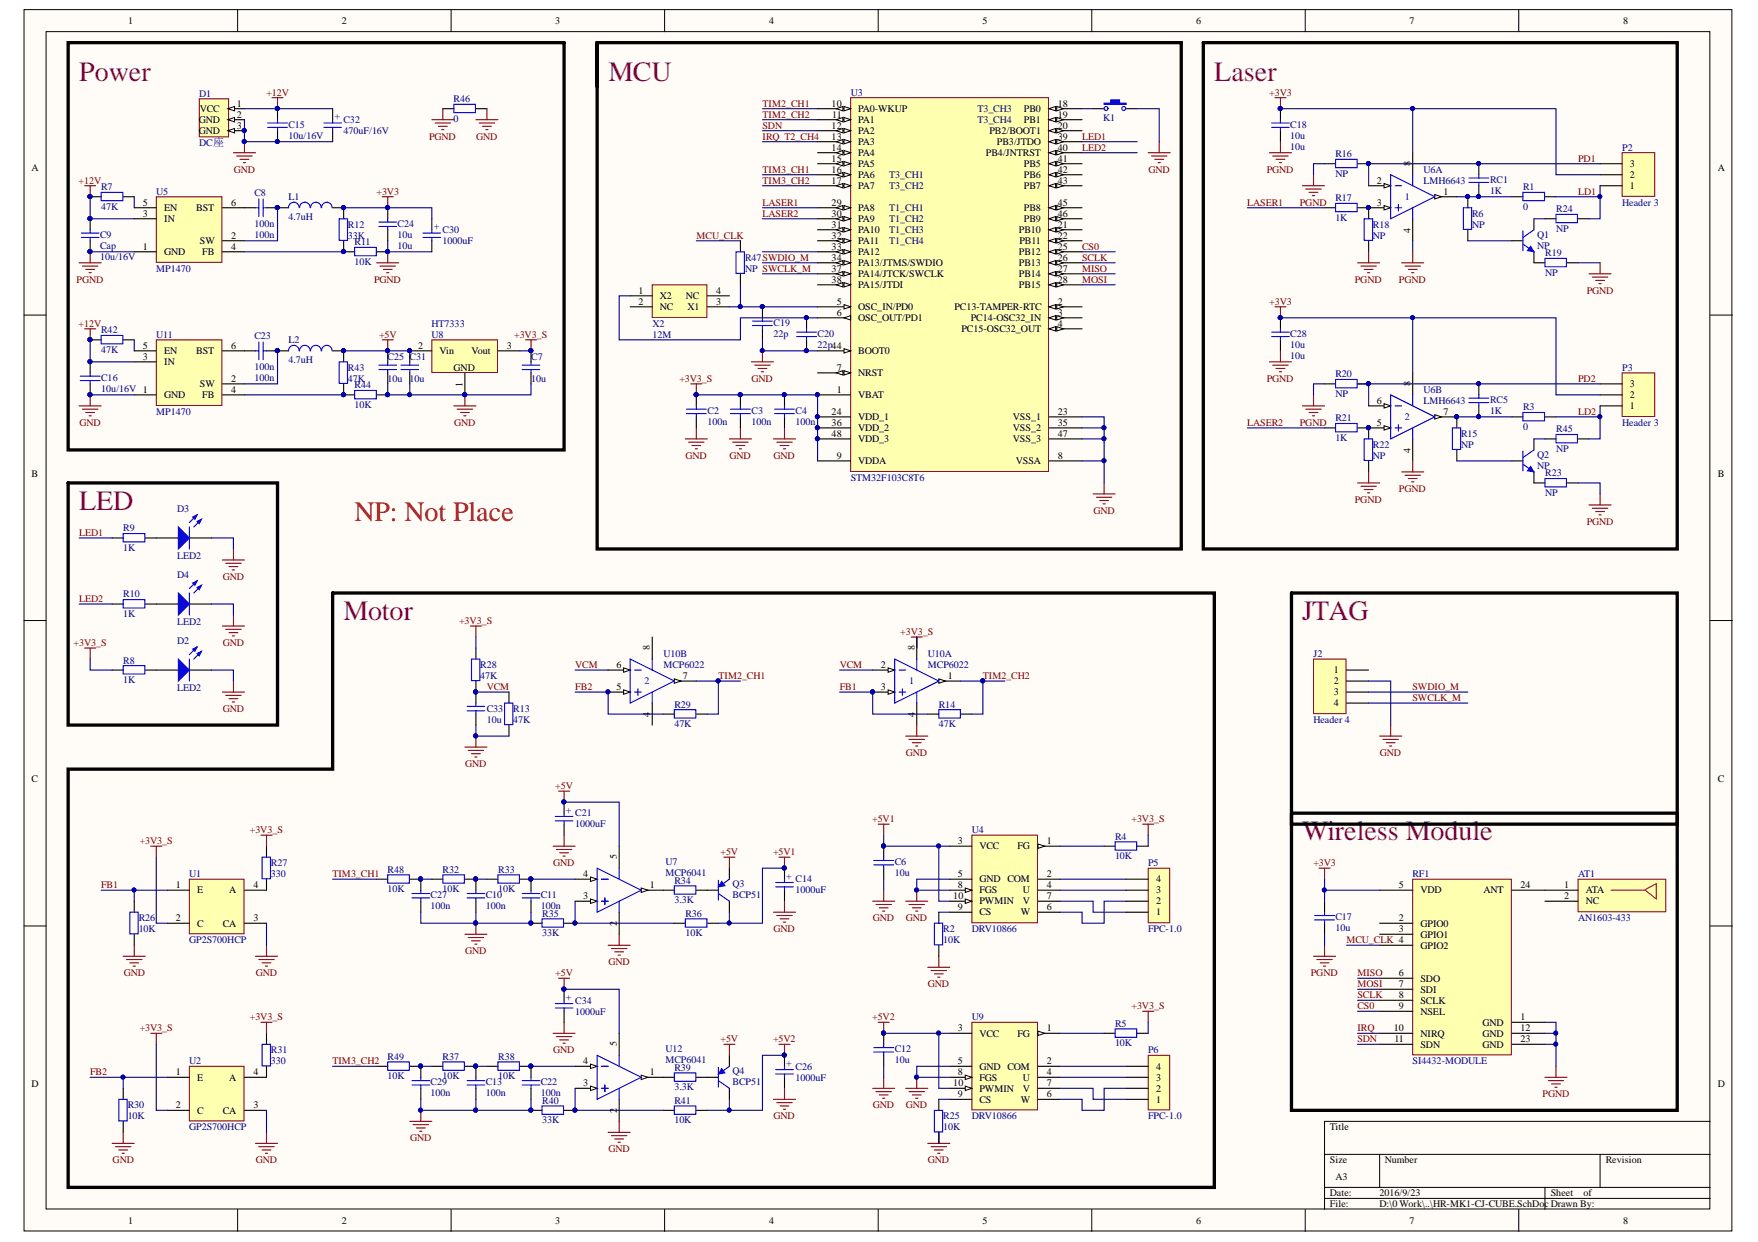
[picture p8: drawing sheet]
<svg xmlns="http://www.w3.org/2000/svg" width="297mm" height="210mm" viewBox="0 0 297 210" stroke-linecap="round" stroke-linejoin="round" font-family="sans-serif">
<defs><g id="words">
<g font-size="4.7" fill="#800080">
<text x="13.4" y="13.6">Power</text>
<text x="102.8" y="13.6">MCU</text>
<text x="205.2" y="13.6">Laser</text>
<text x="13.4" y="86.1">LED</text>
<text x="58" y="104.8">Motor</text>
<text x="220" y="104.8">JTAG</text>
<text x="220" y="142">Wireless Module</text>
</g>
<text font-size="4.7" fill="#f00" x="59.9" y="88">NP: Not Place</text>
<g font-size="1.7">
<text x="21.7" y="4.1">1</text>
<text x="57.8" y="4.1">2</text>
<text x="93.8" y="4.1">3</text>
<text x="129.9" y="4.1">4</text>
<text x="166" y="4.1">5</text>
<text x="202.1" y="4.1">6</text>
<text x="238.1" y="4.1">7</text>
<text x="274.3" y="4.1">8</text>
<text x="33.6" y="20.8">GND</text>
<text x="33.6" y="22.7">GND</text>
<text x="33.8" y="18.9">VCC</text>
<text x="40" y="18">1</text>
<text x="40" y="19.9">2</text>
<text x="40" y="21.7">3</text>
<text x="140.5" y="18">10</text>
<text x="140.5" y="21.7">12</text>
<text x="140.5" y="23.6">13</text>
<text x="140.6" y="19.9">11</text>
<text x="145" y="18.9">PA0-WKUP</text>
<text x="145" y="20.8">PA1</text>
<text x="145" y="22.7">PA2</text>
<text x="167.2" y="22.7">PB2/BOOT1</text>
<text x="173" y="18.9">PB0</text>
<text x="173" y="20.8">PB1</text>
<text x="178.8" y="18">18</text>
<text x="178.8" y="19.9">19</text>
<text x="178.8" y="21.7">20</text>
<text x="178.8" y="23.6">39</text>
<text x="5.3" y="28.9">A</text>
<text x="140.5" y="25.4">14</text>
<text x="140.5" y="27.3">15</text>
<text x="140.5" y="29.2">16</text>
<text x="145" y="24.5">PA3</text>
<text x="145" y="26.4">PA4</text>
<text x="145" y="28.2">PA5</text>
<text x="166.6" y="26.4">PB4/JNTRST</text>
<text x="168.4" y="24.5">PB3/JTDO</text>
<text x="173" y="28.2">PB5</text>
<text x="178.8" y="25.4">40</text>
<text x="178.8" y="27.3">41</text>
<text x="178.8" y="29.2">42</text>
<text x="238.3" y="28.1" transform="rotate(-90 238.3 28.1)">8</text>
<text x="275.4" y="28.2">3</text>
<text x="290.3" y="28.9">A</text>
<text x="24.1" y="34.7">5</text>
<text x="27.7" y="35.7">EN</text>
<text x="33.2" y="35.7">BST</text>
<text x="39.1" y="34.7">6</text>
<text x="140.5" y="31">17</text>
<text x="140.5" y="34.7">29</text>
<text x="145" y="30.1">PA6</text>
<text x="145" y="32">PA7</text>
<text x="145" y="35.7">PA8</text>
<text x="173" y="30.1">PB6</text>
<text x="173" y="32">PB7</text>
<text x="173" y="35.7">PB8</text>
<text x="178.8" y="31">43</text>
<text x="178.8" y="34.7">45</text>
<text x="232.7" y="34.7">3</text>
<text x="232.7" y="31">2</text>
<text x="243.9" y="32.9">1</text>
<text x="275.4" y="32">1</text>
<text x="275.4" y="30.1">2</text>
<text x="24.1" y="36.6">3</text>
<text x="27.7" y="37.5">IN</text>
<text x="33.8" y="41.3">SW</text>
<text x="39.1" y="40.3">2</text>
<text x="140.5" y="36.6">30</text>
<text x="140.5" y="38.5">31</text>
<text x="140.5" y="40.3">32</text>
<text x="145" y="37.5">PA9</text>
<text x="145" y="39.4">PA10</text>
<text x="145" y="41.3">PA11</text>
<text x="172.2" y="39.4">PB10</text>
<text x="172.2" y="41.3">PB11</text>
<text x="173" y="37.5">PB9</text>
<text x="178.8" y="36.6">46</text>
<text x="178.8" y="38.5">21</text>
<text x="178.8" y="40.3">22</text>
<text x="238.3" y="39.3" transform="rotate(-90 238.3 39.3)">4</text>
<text x="24.1" y="42.2">1</text>
<text x="27.7" y="43.1">GND</text>
<text x="34.2" y="43.1">FB</text>
<text x="39.1" y="42.2">4</text>
<text x="140.5" y="42.2">33</text>
<text x="140.5" y="44">34</text>
<text x="140.5" y="45.9">37</text>
<text x="140.5" y="47.8">38</text>
<text x="145" y="43.1">PA12</text>
<text x="145" y="45">PA13/JTMS/SWDIO</text>
<text x="145" y="46.8">PA14/JTCK/SWCLK</text>
<text x="172.2" y="43.1">PB12</text>
<text x="172.2" y="45">PB13</text>
<text x="172.2" y="46.8">PB14</text>
<text x="178.8" y="42.2">25</text>
<text x="178.8" y="44">26</text>
<text x="178.8" y="45.9">27</text>
<text x="178.8" y="47.8">28</text>
<text x="107.9" y="49.6">1</text>
<text x="107.9" y="51.5">2</text>
<text x="111.5" y="50.6">X2</text>
<text x="111.5" y="52.4">NC</text>
<text x="115.9" y="50.6">NC</text>
<text x="116.2" y="52.4">X1</text>
<text x="121" y="49.6">4</text>
<text x="121" y="51.5">3</text>
<text x="141.4" y="51.5">5</text>
<text x="141.4" y="53.3">6</text>
<text x="145" y="52.4">OSC_IN/PD0</text>
<text x="145" y="48.7">PA15/JTDI</text>
<text x="161.2" y="52.4">PC13-TAMPER-RTC</text>
<text x="172.2" y="48.7">PB15</text>
<text x="178.8" y="51.5">2</text>
<text x="178.8" y="53.3">3</text>
<text x="24.1" y="58.9">5</text>
<text x="27.7" y="59.9">EN</text>
<text x="33.2" y="59.9">BST</text>
<text x="39.1" y="58.9">6</text>
<text x="70.6" y="58.9">2</text>
<text x="74.3" y="59.9">Vin</text>
<text x="79.7" y="59.9">Vout</text>
<text x="85.6" y="58.9">3</text>
<text x="145" y="59.9">BOOT0</text>
<text x="145" y="54.3">OSC_OUT/PD1</text>
<text x="162.4" y="56.1">PC15-OSC32_OUT</text>
<text x="164" y="54.3">PC14-OSC32_IN</text>
<text x="178.8" y="55.2">4</text>
<text x="24.1" y="60.8">3</text>
<text x="27.7" y="61.7">IN</text>
<text x="33.8" y="65.4">SW</text>
<text x="39.1" y="64.5">2</text>
<text x="76.6" y="62.6">GND</text>
<text x="78.2" y="65.3" transform="rotate(-90 78.2 65.3)">1</text>
<text x="141.4" y="62.6">7</text>
<text x="145" y="63.6">NRST</text>
<text x="238.3" y="65.3" transform="rotate(-90 238.3 65.3)">8</text>
<text x="275.4" y="65.4">3</text>
<text x="27.7" y="67.3">GND</text>
<text x="34.2" y="67.3">FB</text>
<text x="39.1" y="66.4">4</text>
<text x="140.5" y="70.1">24</text>
<text x="140.5" y="71.9">36</text>
<text x="141.4" y="66.4">1</text>
<text x="145" y="67.3">VBAT</text>
<text x="145" y="71">VDD_1</text>
<text x="171.1" y="71">VSS_1</text>
<text x="178.8" y="70.1">23</text>
<text x="178.8" y="71.9">35</text>
<text x="232.7" y="71.9">5</text>
<text x="232.7" y="68.2">6</text>
<text x="243.9" y="70.1">7</text>
<text x="275.4" y="69.1">1</text>
<text x="275.4" y="67.3">2</text>
<text x="140.5" y="73.8">48</text>
<text x="141.4" y="77.5">9</text>
<text x="145" y="72.9">VDD_2</text>
<text x="145" y="74.7">VDD_3</text>
<text x="171.1" y="72.9">VSS_2</text>
<text x="171.1" y="74.7">VSS_3</text>
<text x="178.8" y="73.8">47</text>
<text x="178.8" y="77.5">8</text>
<text x="238.3" y="76.5" transform="rotate(-90 238.3 76.5)">4</text>
<text x="5.3" y="80.6">B</text>
<text x="145" y="78.4">VDDA</text>
<text x="171.7" y="78.4">VSSA</text>
<text x="290.3" y="80.6">B</text>
<text x="104.1" y="112.9">6</text>
<text x="109.8" y="109.9" transform="rotate(-90 109.8 109.9)">8</text>
<text x="148.8" y="112.9">2</text>
<text x="154.6" y="109.9" transform="rotate(-90 154.6 109.9)">8</text>
<text x="225.4" y="113.8">1</text>
<text x="104.1" y="116.6">5</text>
<text x="115.4" y="114.7">7</text>
<text x="148.8" y="116.6">3</text>
<text x="160.1" y="114.7">1</text>
<text x="225.4" y="115.6">2</text>
<text x="225.4" y="117.5">3</text>
<text x="225.4" y="119.4">4</text>
<text x="109.8" y="121.1" transform="rotate(-90 109.8 121.1)">4</text>
<text x="154.6" y="121.1" transform="rotate(-90 154.6 121.1)">4</text>
<text x="5.3" y="132.2">C</text>
<text x="290.3" y="132.2">C</text>
<text x="161.8" y="142.6">3</text>
<text x="165.5" y="143.5">VCC</text>
<text x="171.9" y="143.5">FG</text>
<text x="176.9" y="142.6">1</text>
<text x="98.6" y="148.2">4</text>
<text x="104.2" y="145.2" transform="rotate(-90 104.2 145.2)">5</text>
<text x="161.8" y="148.2">5</text>
<text x="165.5" y="149.1">GND COM</text>
<text x="176.9" y="148.2">2</text>
<text x="195.3" y="149.1">4</text>
<text x="29.7" y="150">1</text>
<text x="29.7" y="155.6">2</text>
<text x="33.3" y="151">E</text>
<text x="38.7" y="151">A</text>
<text x="42.8" y="155.6">3</text>
<text x="42.8" y="150">4</text>
<text x="98.6" y="151.9">3</text>
<text x="109.8" y="150">1</text>
<text x="161.1" y="151.9">10</text>
<text x="161.8" y="150">8</text>
<text x="161.8" y="153.8">9</text>
<text x="165.5" y="151">FGS</text>
<text x="165.5" y="152.8">PWMIN</text>
<text x="165.5" y="154.7">CS</text>
<text x="172.5" y="154.7">W</text>
<text x="172.8" y="151">U</text>
<text x="172.8" y="152.8">V</text>
<text x="176.9" y="150">4</text>
<text x="176.9" y="153.8">6</text>
<text x="176.9" y="151.9">7</text>
<text x="195.3" y="152.8">2</text>
<text x="195.3" y="154.7">1</text>
<text x="195.3" y="151">3</text>
<text x="236.4" y="150">5</text>
<text x="236.4" y="155.6">2</text>
<text x="240" y="151">VDD</text>
<text x="250.7" y="151">ANT</text>
<text x="256.9" y="150">24</text>
<text x="264.3" y="150">1</text>
<text x="264.3" y="151.9">2</text>
<text x="267.9" y="151">ATA</text>
<text x="267.9" y="152.8">NC</text>
<text x="33.3" y="156.6">C</text>
<text x="37.6" y="156.6">CA</text>
<text x="104.2" y="156.5" transform="rotate(-90 104.2 156.5)">2</text>
<text x="236.4" y="157.6">3</text>
<text x="240" y="156.6">GPIO0</text>
<text x="240" y="158.5">GPIO1</text>
<text x="240" y="160.4">GPIO2</text>
<text x="236.4" y="165">6</text>
<text x="236.4" y="166.9">7</text>
<text x="240" y="165.9">SDO</text>
<text x="240" y="167.8">SDI</text>
<text x="236.4" y="168.7">8</text>
<text x="236.4" y="170.6">9</text>
<text x="240" y="169.7">SCLK</text>
<text x="240" y="171.5">NSEL</text>
<text x="250.5" y="173.4">GND</text>
<text x="256.9" y="172.4">1</text>
<text x="98.6" y="179.9">4</text>
<text x="104.2" y="176.8" transform="rotate(-90 104.2 176.8)">5</text>
<text x="161.8" y="174.3">3</text>
<text x="161.8" y="179.9">5</text>
<text x="165.5" y="175.2">VCC</text>
<text x="171.9" y="175.2">FG</text>
<text x="176.9" y="174.3">1</text>
<text x="176.9" y="179.9">2</text>
<text x="235.5" y="174.3">10</text>
<text x="235.6" y="176.2">11</text>
<text x="240" y="175.2">NIRQ</text>
<text x="240" y="177.1">SDN</text>
<text x="250.5" y="175.2">GND</text>
<text x="250.5" y="177.1">GND</text>
<text x="256.9" y="174.3">12</text>
<text x="256.9" y="176.2">23</text>
<text x="5.3" y="183.8">D</text>
<text x="29.7" y="181.7">1</text>
<text x="33.3" y="182.7">E</text>
<text x="38.7" y="182.7">A</text>
<text x="42.8" y="181.7">4</text>
<text x="98.6" y="183.6">3</text>
<text x="109.8" y="181.7">1</text>
<text x="161.1" y="183.6">10</text>
<text x="161.8" y="181.7">8</text>
<text x="161.8" y="185.5">9</text>
<text x="165.5" y="182.7">FGS</text>
<text x="165.5" y="180.8">GND COM</text>
<text x="165.5" y="184.5">PWMIN</text>
<text x="172.8" y="182.7">U</text>
<text x="172.8" y="184.5">V</text>
<text x="176.9" y="181.7">4</text>
<text x="176.9" y="185.5">6</text>
<text x="176.9" y="183.6">7</text>
<text x="195.3" y="184.5">2</text>
<text x="195.3" y="182.7">3</text>
<text x="195.3" y="180.8">4</text>
<text x="290.3" y="183.8">D</text>
<text x="29.7" y="187.3">2</text>
<text x="33.3" y="188.3">C</text>
<text x="37.6" y="188.3">CA</text>
<text x="42.8" y="187.3">3</text>
<text x="104.2" y="188.1" transform="rotate(-90 104.2 188.1)">2</text>
<text x="165.5" y="186.4">CS</text>
<text x="172.5" y="186.4">W</text>
<text x="195.3" y="186.4">1</text>
<text x="224.7" y="191">Title</text>
<text x="224.7" y="196.6">Size</text>
<text x="234" y="196.6">Number</text>
<text x="271.3" y="196.6">Revision</text>
<text x="224.7" y="202.2">Date:</text>
<text x="225.6" y="199.4">A3</text>
<text x="233.1" y="202.2">2016/9/23</text>
<text x="262" y="202.2">Sheet</text>
<text x="267.5" y="202.2">of</text>
<text x="21.7" y="206.8">1</text>
<text x="57.8" y="206.8">2</text>
<text x="93.8" y="206.8">3</text>
<text x="129.9" y="206.8">4</text>
<text x="166" y="206.8">5</text>
<text x="202.1" y="206.8">6</text>
<text x="224.7" y="204.1">File:</text>
<text x="233.1" y="204.1">D:\0 Work\..\HR-MK1-CJ-CUBE.SchDoc Drawn By:</text>
<text x="238.1" y="206.8">7</text>
<text x="274.3" y="206.8">8</text>
</g>
<g font-size="1.7" fill="#000080">
<text x="33.7" y="16.3">D1</text>
<text x="76.6" y="17.2">R46</text>
<text x="143.7" y="16.1">U3</text>
<text x="48.7" y="23.4">10u/16V</text>
<text x="48.7" y="21.6">C15</text>
<text x="56.6" y="19.3" transform="rotate(90 56.6 19.3)">+</text>
<text x="58" y="22.7">470uF/16V</text>
<text x="58" y="20.8">C32</text>
<text x="76.6" y="20.6">0</text>
<text x="165.1" y="18.9">T3_CH3</text>
<text x="165.1" y="20.8">T3_CH4</text>
<text x="186.4" y="20.5">K1</text>
<text x="218" y="21.6">C18</text>
<text x="218" y="23.4">10u</text>
<text x="33.7" y="24.7">DC座</text>
<text x="218" y="25.3">10u</text>
<text x="225.6" y="29.9">NP</text>
<text x="225.6" y="26.5">R16</text>
<text x="240.5" y="29.2">U6A</text>
<text x="274.1" y="25.4">P2</text>
<text x="17.1" y="35.5">47K</text>
<text x="17.1" y="32.1">R7</text>
<text x="26.4" y="32.9">U5</text>
<text x="43" y="33.1">C8</text>
<text x="48.7" y="33.8">L1</text>
<text x="150.3" y="30.1">T3_CH1</text>
<text x="150.3" y="32">T3_CH2</text>
<text x="150.3" y="35.7">T1_CH1</text>
<text x="225.6" y="34">R17</text>
<text x="240.5" y="31">LMH6643</text>
<text x="251.8" y="32.7">1K</text>
<text x="251.8" y="30.9">RC1</text>
<text x="257.4" y="35.5">0</text>
<text x="257.4" y="32.1">R1</text>
<text x="262.9" y="35.8">R24</text>
<text x="274.1" y="34.7">Header 3</text>
<text x="16.9" y="40.2">C9</text>
<text x="43" y="40.2">100n</text>
<text x="43" y="38.3">100n</text>
<text x="48.7" y="37.2">4.7uH</text>
<text x="58.8" y="40.3">33K</text>
<text x="58.8" y="38.5">R12</text>
<text x="59.9" y="41.4">R11</text>
<text x="67.2" y="38.3">C24</text>
<text x="67.2" y="40.2">10u</text>
<text x="73.3" y="37.9" transform="rotate(90 73.3 37.9)">+</text>
<text x="74.8" y="41.3">1000uF</text>
<text x="74.8" y="39.4">C30</text>
<text x="150.3" y="37.5">T1_CH2</text>
<text x="150.3" y="39.4">T1_CH3</text>
<text x="150.3" y="41.3">T1_CH4</text>
<text x="225.6" y="37.4">1K</text>
<text x="232" y="40.3">NP</text>
<text x="232" y="38.5">R18</text>
<text x="248.7" y="38.5">NP</text>
<text x="248.7" y="36.6">R6</text>
<text x="259.7" y="40.2">Q1</text>
<text x="262.9" y="39.2">NP</text>
<text x="16.9" y="43.9">10u/16V</text>
<text x="16.9" y="42">Cap</text>
<text x="26.4" y="45.9">MP1470</text>
<text x="59.9" y="44.8">10K</text>
<text x="67.2" y="42">10u</text>
<text x="125.9" y="45.9">NP SWCLK_M</text>
<text x="125.9" y="44">R47SWDIO_M</text>
<text x="259.7" y="42">NP</text>
<text x="261.1" y="46.7">NP</text>
<text x="261.1" y="43.3">R19</text>
<text x="17.1" y="59.7">47K</text>
<text x="17.1" y="56.3">R42</text>
<text x="26.4" y="57.1">U11</text>
<text x="43" y="57.2">C23</text>
<text x="48.7" y="58">L2</text>
<text x="72.9" y="57.1">U8</text>
<text x="72.9" y="55.2">HT7333</text>
<text x="110.2" y="57.1">12M</text>
<text x="110.2" y="55.2">X2</text>
<text x="130.7" y="56.9">22p</text>
<text x="130.7" y="55">C19</text>
<text x="138.2" y="58.8">22p44</text>
<text x="138.2" y="56.9">C20</text>
<text x="218" y="56.9">C28</text>
<text x="218" y="58.8">10u</text>
<text x="17.1" y="64.3">C16</text>
<text x="43" y="64.3">100n</text>
<text x="43" y="62.5">100n</text>
<text x="48.7" y="61.4">4.7uH</text>
<text x="58.8" y="64.5">47K</text>
<text x="58.8" y="62.6">R43</text>
<text x="59.9" y="65.6">R44</text>
<text x="65.5" y="64.5">10u 10u</text>
<text x="65.5" y="60.8">C25 C31</text>
<text x="89.8" y="64.5">10u</text>
<text x="89.8" y="60.8">C7</text>
<text x="218" y="60.6">10u</text>
<text x="225.6" y="63.7">R20</text>
<text x="274.1" y="62.6">P3</text>
<text x="17.1" y="66.2">10u/16V 1</text>
<text x="26.4" y="70.1">MP1470</text>
<text x="59.9" y="69">10K</text>
<text x="119.5" y="71.8">100n</text>
<text x="119.5" y="69.9">C2</text>
<text x="127" y="71.8">100n</text>
<text x="127" y="69.9">C3</text>
<text x="134.4" y="71.8">100n</text>
<text x="134.4" y="69.9">C4</text>
<text x="225.6" y="67.1">NP</text>
<text x="225.6" y="71.2">R21</text>
<text x="240.5" y="66.4">U6B</text>
<text x="240.5" y="68.2">LMH6643</text>
<text x="251.8" y="69.9">1K</text>
<text x="251.8" y="68.1">RC5</text>
<text x="257.4" y="69.3">R3</text>
<text x="274.1" y="71.9">Header 3</text>
<text x="225.6" y="74.6">1K</text>
<text x="232" y="77.5">NP</text>
<text x="232" y="75.7">R22</text>
<text x="246.9" y="75.7">NP</text>
<text x="246.9" y="73.8">R15</text>
<text x="257.4" y="72.7">0</text>
<text x="259.7" y="77.3">Q2</text>
<text x="262.9" y="76.4">NP</text>
<text x="262.9" y="73">R45</text>
<text x="143.7" y="81.2">STM32F103C8T6</text>
<text x="259.7" y="79.2">NP</text>
<text x="261.1" y="83.9">NP</text>
<text x="261.1" y="80.5">R23</text>
<text x="20.8" y="89.8">R9</text>
<text x="29.9" y="86.5">D3</text>
<text x="20.8" y="93.2">1K</text>
<text x="29.9" y="94.4">LED2</text>
<text x="20.8" y="100.9">R10</text>
<text x="29.9" y="97.6">D4</text>
<text x="20.8" y="104.3">1K</text>
<text x="29.9" y="105.7">LED2</text>
<text x="20.8" y="112.2">R8</text>
<text x="29.9" y="108.8">D2</text>
<text x="81.1" y="112.9">R28</text>
<text x="112.1" y="111">U10B</text>
<text x="112.1" y="112.9">MCP6022</text>
<text x="156.8" y="111">U10A</text>
<text x="156.8" y="112.9">MCP6022</text>
<text x="221.9" y="111">J2</text>
<text x="20.8" y="115.5">1K</text>
<text x="29.9" y="116.8">LED2</text>
<text x="81.1" y="114.7">47K</text>
<text x="114" y="119.6">R29</text>
<text x="158.6" y="119.6">R14</text>
<text x="82.2" y="122.1">10u</text>
<text x="82.2" y="120.3">C33</text>
<text x="86.7" y="122.1">47K</text>
<text x="86.7" y="120.3">R13</text>
<text x="114" y="122.9">47K</text>
<text x="158.6" y="122.9">47K</text>
<text x="221.9" y="122.1">Header 4</text>
<text x="95.7" y="136.5" transform="rotate(90 95.7 136.5)">+</text>
<text x="97.2" y="138">C21</text>
<text x="97.2" y="139.8">1000uF</text>
<text x="164.2" y="140.7">U4</text>
<text x="188.4" y="141.9">R4</text>
<text x="32" y="148.2">U1</text>
<text x="45.8" y="148.2">330</text>
<text x="45.8" y="146.3">R27</text>
<text x="65.5" y="147.5">R48</text>
<text x="74.8" y="147.5">R32</text>
<text x="84.2" y="147.5">R33</text>
<text x="112.4" y="146.2">U7</text>
<text x="112.4" y="148">MCP6041</text>
<text x="114" y="149.4">R34</text>
<text x="123.8" y="149.9">Q3</text>
<text x="132.9" y="147.7" transform="rotate(90 132.9 147.7)">+</text>
<text x="134.4" y="149.1">C14</text>
<text x="151.2" y="148">10u</text>
<text x="151.2" y="146.2">C6</text>
<text x="188.4" y="145.2">10K</text>
<text x="194" y="146.3">P5</text>
<text x="238.7" y="148.2">RF1</text>
<text x="266.7" y="148.2">AT1</text>
<text x="23.4" y="155.6">R26</text>
<text x="65.5" y="150.8">10K</text>
<text x="72.8" y="153.6">100n</text>
<text x="72.8" y="151.7">C27</text>
<text x="74.8" y="150.8">10K</text>
<text x="82.1" y="153.6">100n</text>
<text x="82.1" y="151.7">C10</text>
<text x="84.2" y="150.8">10K</text>
<text x="91.4" y="153.6">100n</text>
<text x="91.4" y="151.7">C11</text>
<text x="91.6" y="154.9">R35</text>
<text x="114" y="152.7">3.3K</text>
<text x="115.8" y="154.9">R36</text>
<text x="123.8" y="151.7">BCP51</text>
<text x="134.4" y="151">1000uF</text>
<text x="225.6" y="155.5">C17</text>
<text x="266.7" y="155.6">AN1603-433</text>
<text x="23.4" y="157.6">10K</text>
<text x="32" y="159.4">GP2S700HCP</text>
<text x="91.6" y="158.2">33K</text>
<text x="115.8" y="158.2">10K</text>
<text x="159.4" y="159.4">10K</text>
<text x="159.4" y="157.6">R2</text>
<text x="164.2" y="157.6">DRV10866</text>
<text x="194" y="157.6">FPC-1.0</text>
<text x="225.6" y="157.3">10u</text>
<text x="95.7" y="168.1" transform="rotate(90 95.7 168.1)">+</text>
<text x="97.2" y="171.5">1000uF</text>
<text x="97.2" y="169.7">C34</text>
<text x="164.2" y="172.4">U9</text>
<text x="188.4" y="173.5">R5</text>
<text x="32" y="179.9">U2</text>
<text x="45.8" y="179.9">330</text>
<text x="45.8" y="178">R31</text>
<text x="65.5" y="179.1">R49</text>
<text x="74.8" y="179.1">R37</text>
<text x="84.2" y="179.1">R38</text>
<text x="112.4" y="177.8">U12</text>
<text x="112.4" y="179.6">MCP6041</text>
<text x="132.9" y="179.3" transform="rotate(90 132.9 179.3)">+</text>
<text x="151.2" y="179.6">10u</text>
<text x="151.2" y="177.8">C12</text>
<text x="188.4" y="176.8">10K</text>
<text x="194" y="178">P6</text>
<text x="238.7" y="179.9">SI4432-MODULE</text>
<text x="65.5" y="182.4">10K</text>
<text x="72.8" y="185.2">100n</text>
<text x="72.8" y="183.3">C29</text>
<text x="74.8" y="182.4">10K</text>
<text x="82.1" y="185.2">100n</text>
<text x="82.1" y="183.3">C13</text>
<text x="84.2" y="182.4">10K</text>
<text x="91.4" y="185.2">100n</text>
<text x="91.4" y="183.3">C22</text>
<text x="114" y="184.3">3.3K</text>
<text x="114" y="181">R39</text>
<text x="123.8" y="181.5">Q4</text>
<text x="123.8" y="183.3">BCP51</text>
<text x="134.4" y="182.7">1000uF</text>
<text x="134.4" y="180.8">C26</text>
<text x="21.6" y="189.2">10K</text>
<text x="21.6" y="187.3">R30</text>
<text x="32" y="191">GP2S700HCP</text>
<text x="91.6" y="189.9">33K</text>
<text x="91.6" y="186.6">R40</text>
<text x="114" y="189.9">10K</text>
<text x="114" y="186.6">R41</text>
<text x="159.4" y="191">10K</text>
<text x="159.4" y="189.2">R25</text>
<text x="164.2" y="189.2">DRV10866</text>
<text x="194" y="189.2">FPC-1.0</text>
</g>
<g font-size="1.7" fill="#800000">
<text x="45" y="16.1">+12V</text>
<text x="214.5" y="16.1">+3V3</text>
<text x="72.5" y="23.6">PGND</text>
<text x="80.5" y="23.6">GND</text>
<text x="128.8" y="19.9">TIM2_CH2</text>
<text x="128.8" y="18">TIM2_CH1</text>
<text x="128.8" y="23.6">IRQ T2_CH4</text>
<text x="128.8" y="21.7">SDN</text>
<text x="182.8" y="23.6">LED1</text>
<text x="39.5" y="29.2">GND</text>
<text x="128.8" y="29.2">TIM3_CH1</text>
<text x="182.8" y="25.4">LED2</text>
<text x="194.1" y="29.2">GND</text>
<text x="214" y="29.2">PGND</text>
<text x="266.7" y="27.3">PD1</text>
<text x="13.3" y="31">+12V</text>
<text x="63.6" y="32.9">+3V3</text>
<text x="128.8" y="31">TIM3_CH2</text>
<text x="128.8" y="34.7">LASER1</text>
<text x="210.7" y="34.7">LASER1</text>
<text x="219.6" y="34.7">PGND</text>
<text x="266.7" y="32.9">LD1</text>
<text x="117.7" y="40.3">MCU_CLK</text>
<text x="128.8" y="36.6">LASER2</text>
<text x="12.9" y="47.8">PGND</text>
<text x="63.2" y="47.8">PGND</text>
<text x="182.8" y="44">SCLK</text>
<text x="182.8" y="47.8">MOSI</text>
<text x="182.8" y="45.9">MISO</text>
<text x="182.8" y="42.2">CS0</text>
<text x="228.9" y="47.8">PGND</text>
<text x="236.4" y="47.8">PGND</text>
<text x="214.5" y="51.5">+3V3</text>
<text x="268.1" y="49.6">PGND</text>
<text x="13.3" y="55.2">+12V</text>
<text x="64" y="57.1">+5V</text>
<text x="86.9" y="57.1">+3V3_S</text>
<text x="114.8" y="64.5">+3V3_S</text>
<text x="127" y="64.5">GND</text>
<text x="214" y="64.5">PGND</text>
<text x="266.7" y="64.5">PD2</text>
<text x="13.5" y="71.9">GND</text>
<text x="76.7" y="71.9">GND</text>
<text x="210.7" y="71.9">LASER2</text>
<text x="219.6" y="71.9">PGND</text>
<text x="266.7" y="70.1">LD2</text>
<text x="115.8" y="77.5">GND</text>
<text x="123.3" y="77.5">GND</text>
<text x="130.7" y="77.5">GND</text>
<text x="236.4" y="83.1">PGND</text>
<text x="184.8" y="86.8">GND</text>
<text x="228.9" y="85">PGND</text>
<text x="268.1" y="88.7">PGND</text>
<text x="13.4" y="90.5">LED1</text>
<text x="13.4" y="101.7">LED2</text>
<text x="37.6" y="98">GND</text>
<text x="77.6" y="105.4">+3V3_S</text>
<text x="152.1" y="107.3">+3V3_S</text>
<text x="12.4" y="109.1">+3V3_S</text>
<text x="37.6" y="109.1">GND</text>
<text x="97.2" y="112.9">VCM</text>
<text x="141.9" y="112.9">VCM</text>
<text x="82.2" y="116.6">VCM</text>
<text x="97.2" y="116.6">FB2</text>
<text x="121.4" y="114.7">TIM2_CH1</text>
<text x="141.9" y="116.6">FB1</text>
<text x="166.1" y="114.7">TIM2_CH2</text>
<text x="238.7" y="116.6">SWDIO_M</text>
<text x="238.7" y="118.4">SWCLK_M</text>
<text x="37.6" y="120.3">GND</text>
<text x="78.6" y="129.6">GND</text>
<text x="153" y="127.7">GND</text>
<text x="233.2" y="127.7">GND</text>
<text x="93.8" y="133.3">+5V</text>
<text x="23.6" y="142.6">+3V3_S</text>
<text x="42.2" y="140.7">+3V3_S</text>
<text x="147.4" y="138.9">+5V1</text>
<text x="191.2" y="138.9">+3V3_S</text>
<text x="56.2" y="148.2">TIM3_CH1</text>
<text x="93.5" y="146.3">GND</text>
<text x="121.7" y="144.5">+5V</text>
<text x="130.6" y="144.5">+5V1</text>
<text x="221.9" y="146.3">+3V3</text>
<text x="17.1" y="150">FB1</text>
<text x="147.5" y="155.6">GND</text>
<text x="153" y="155.6">GND</text>
<text x="78.6" y="161.3">GND</text>
<text x="130.7" y="157.6">GND</text>
<text x="227.5" y="159.4">MCU_CLK 4</text>
<text x="20.9" y="165">GND</text>
<text x="43.2" y="165">GND</text>
<text x="93.8" y="165">+5V</text>
<text x="102.8" y="163.1">GND</text>
<text x="156.8" y="166.9">GND</text>
<text x="221.5" y="165">PGND</text>
<text x="229.4" y="165">MISO</text>
<text x="229.4" y="166.9">MOSI</text>
<text x="42.2" y="172.4">+3V3_S</text>
<text x="147.4" y="172.4">+5V2</text>
<text x="191.2" y="170.6">+3V3_S</text>
<text x="229.4" y="170.6">CS0</text>
<text x="229.4" y="168.7">SCLK</text>
<text x="23.6" y="174.3">+3V3_S</text>
<text x="56.2" y="179.9">TIM3_CH2</text>
<text x="93.5" y="178">GND</text>
<text x="121.7" y="176.2">+5V</text>
<text x="130.6" y="176.2">+5V2</text>
<text x="229.4" y="174.3">IRQ</text>
<text x="229.4" y="176.2">SDN</text>
<text x="15.2" y="181.7">FB2</text>
<text x="260.7" y="185.5">PGND</text>
<text x="130.7" y="189.2">GND</text>
<text x="147.5" y="187.3">GND</text>
<text x="153" y="187.3">GND</text>
<text x="19" y="196.6">GND</text>
<text x="43.2" y="196.6">GND</text>
<text x="69.3" y="192.9">GND</text>
<text x="102.8" y="194.8">GND</text>
<text x="156.8" y="196.6">GND</text>
</g>
<g font-size="1.7" fill="#00f">
<text x="237.4" y="33.8">1</text>
<text x="237.4" y="71">2</text>
<text x="108.9" y="115.6">2</text>
<text x="153.6" y="115.6">1</text>
</g>
</g></defs>
<g fill="#fffcf8" stroke="#000" stroke-width=".17">
<path d="M4.1 1.6h288.5v206.4h-288.5z"/>
<path d="M7.8 5.3h281.1v199h-281.1z"/>
</g>
<g fill="none" stroke="#000" stroke-width=".17">
<path d="M40.2 1.6v3.7M76.2 1.6v3.7M112.3 1.6v3.7M148.4 1.6v3.7M184.5 1.6v3.7M220.5 1.6v3.7M256.6 1.6v3.7M4.1 53.2h3.7M289 53.2h3.7M4.1 104.9h3.7M289 104.9h3.7M4.1 156.5h3.7"/>
<path d="M289 156.5h3.7M223.8 195.1h65.2M233.1 195.1v5.6M270.4 195.1v5.6M289 189.5h-65.2v14.9M40.2 204.4v3.7M76.2 204.4v3.7M112.3 204.4v3.7M148.4 204.4v3.7M184.5 204.4v3.7M220.5 204.4v3.7M223.8 200.7h65.2"/>
<path d="M223.8 202.5h65.2M256.6 204.4v3.7M261 200.7v3.7"/>
</g>
<path d="M19 113.2h1.8M24.5 113.2h5.6M32 113.2h3.7" fill="none" stroke="#000" stroke-width=".19"/>
<path d="M20.8 112.5h3.7v1.4h-3.7z" fill="none" stroke="#00f" stroke-width=".19"/>
<path d="M30.1 111.4l1.9 1.8-1.9 1.9z" fill="#00f"/>
<path d="M30.1 111.4l1.9 1.8-1.9 1.9zM33.3 109.3l-1.3 1.3M34 110.1l-1.3 1.3" fill="none" stroke="#00f" stroke-width=".19"/>
<path d="M33.3 110.5l.7-.4-.3 .7z" fill="#00f"/>
<path d="M33.3 110.5l.7-.4-.3 .7z" fill="none" stroke="#00f" stroke-width=".19"/>
<path d="M32.6 109.7l.7-.4-.4 .8z" fill="#00f"/>
<g fill="none" stroke="#00f" stroke-width=".19">
<path d="M116 69.9h3.3M116 69.2h3.3M117.7 68.6v.6M117.7 69.9v.6M123.4 69.9h3.4M123.4 69.2h3.4M125.1 68.6v.6M125.1 69.9v.6M130.9 69.9h3.3M130.9 69.2h3.3M132.6 68.6v.6M132.6 69.9v.6"/>
<path d="M32 111.4v3.7M32.6 109.7l.7-.4-.4 .8z"/>
</g>
<g fill="none" stroke="#800000" stroke-width=".19">
<path d="M115.8 74.2h3.7M116.4 74.7h2.6M116.9 75.3h1.5M117.5 75.9h.3M117.7 72.3v1.9M123.2 74.2h3.8M123.8 74.7h2.6M124.4 75.3h1.4M124.9 75.9h.4M125.1 72.3v1.9M130.7 74.2h3.7M131.2 74.7h2.7"/>
<path d="M131.8 75.3h1.5M132.4 75.9h.3M132.6 72.3v1.9M184.7 83.5h3.7M185.3 84h2.6M185.8 84.6h1.5M186.4 85.2h.3M186.6 81.6v1.9M37.6 117h3.7M38.1 117.5h2.6M38.7 118.1h1.5M39.3 118.6h.3"/>
<path d="M39.4 115.1v1.9"/>
</g>
<path d="M117.7 66.7v1.9M117.7 70.5v1.8M125.1 66.7v1.9M125.1 70.5v1.8M132.6 66.7v1.9M132.6 70.5v1.8" fill="none" stroke="#000" stroke-width=".19"/>
<g fill="#000080" stroke="#000080" stroke-width=".17">
<circle cx="117.6" cy="66.7" r=".34"/>
<circle cx="125.1" cy="66.7" r=".34"/>
<circle cx="132.5" cy="66.7" r=".33"/>
</g>
<path d="M143.7 16.5h33.5v63.2h-33.5z" fill="#ffffb0" stroke="#800000" stroke-width=".17"/>
<path d="M138.1 59.3h5.6" fill="none" stroke="#000" stroke-width=".19"/>
<path d="M142.6 58.9l1.1 .4-1.1 .4z" fill="#fffcf8"/>
<path d="M142.6 58.9l1.1 .4-1.1 .4z" fill="none" stroke="#000" stroke-width=".17"/>
<path d="M138.1 63h5.6" fill="none" stroke="#000" stroke-width=".19"/>
<path d="M142.6 62.6l1.1 .4-1.1 .4z" fill="#fffcf8"/>
<path d="M142.6 62.6l1.1 .4-1.1 .4z" fill="none" stroke="#000" stroke-width=".17"/>
<path d="M141.3 63l1.1-.4v.8z" fill="#fffcf8"/>
<path d="M141.3 63l1.1-.4v.8z" fill="none" stroke="#000" stroke-width=".17"/>
<path d="M138.1 51.9h5.6" fill="none" stroke="#000" stroke-width=".19"/>
<path d="M142.6 51.5l1.1 .4-1.1 .3z" fill="#fffcf8"/>
<path d="M142.6 51.5l1.1 .4-1.1 .3z" fill="none" stroke="#000" stroke-width=".17"/>
<path d="M138.1 53.7h5.6" fill="none" stroke="#000" stroke-width=".19"/>
<path d="M142.6 53.7l1.1-.4v.8z" fill="#fffcf8"/>
<path d="M142.6 53.7l1.1-.4v.8z" fill="none" stroke="#000" stroke-width=".17"/>
<path d="M138.1 18.4h5.6" fill="none" stroke="#000" stroke-width=".19"/>
<path d="M142.6 18l1.1 .4-1.1 .3z" fill="#fffcf8"/>
<path d="M142.6 18l1.1 .4-1.1 .3z" fill="none" stroke="#000" stroke-width=".17"/>
<path d="M141.3 18.4l1.1-.4v.7z" fill="#fffcf8"/>
<path d="M141.3 18.4l1.1-.4v.7z" fill="none" stroke="#000" stroke-width=".17"/>
<path d="M138.1 20.2h5.6" fill="none" stroke="#000" stroke-width=".19"/>
<path d="M142.6 19.9l1.1 .3-1.1 .4z" fill="#fffcf8"/>
<path d="M142.6 19.9l1.1 .3-1.1 .4z" fill="none" stroke="#000" stroke-width=".17"/>
<path d="M141.3 20.2l1.1-.3v.7z" fill="#fffcf8"/>
<path d="M141.3 20.2l1.1-.3v.7z" fill="none" stroke="#000" stroke-width=".17"/>
<path d="M138.1 22.1h5.6" fill="none" stroke="#000" stroke-width=".19"/>
<path d="M142.6 21.7l1.1 .4-1.1 .4z" fill="#fffcf8"/>
<path d="M142.6 21.7l1.1 .4-1.1 .4z" fill="none" stroke="#000" stroke-width=".17"/>
<path d="M141.3 22.1l1.1-.4v.8z" fill="#fffcf8"/>
<path d="M141.3 22.1l1.1-.4v.8z" fill="none" stroke="#000" stroke-width=".17"/>
<path d="M138.1 23.9h5.6" fill="none" stroke="#000" stroke-width=".19"/>
<path d="M142.6 23.6l1.1 .3-1.1 .4z" fill="#fffcf8"/>
<path d="M142.6 23.6l1.1 .3-1.1 .4z" fill="none" stroke="#000" stroke-width=".17"/>
<path d="M141.3 23.9l1.1-.3v.7z" fill="#fffcf8"/>
<path d="M141.3 23.9l1.1-.3v.7z" fill="none" stroke="#000" stroke-width=".17"/>
<path d="M138.1 25.8h5.6" fill="none" stroke="#000" stroke-width=".19"/>
<path d="M142.6 25.4l1.1 .4-1.1 .4z" fill="#fffcf8"/>
<path d="M142.6 25.4l1.1 .4-1.1 .4z" fill="none" stroke="#000" stroke-width=".17"/>
<path d="M141.3 25.8l1.1-.4v.8z" fill="#fffcf8"/>
<path d="M141.3 25.8l1.1-.4v.8z" fill="none" stroke="#000" stroke-width=".17"/>
<path d="M138.1 27.7h5.6" fill="none" stroke="#000" stroke-width=".19"/>
<path d="M142.6 27.3l1.1 .4-1.1 .3z" fill="#fffcf8"/>
<path d="M142.6 27.3l1.1 .4-1.1 .3z" fill="none" stroke="#000" stroke-width=".17"/>
<path d="M141.3 27.7l1.1-.4v.7z" fill="#fffcf8"/>
<path d="M141.3 27.7l1.1-.4v.7z" fill="none" stroke="#000" stroke-width=".17"/>
<path d="M138.1 29.5h5.6" fill="none" stroke="#000" stroke-width=".19"/>
<path d="M142.6 29.2l1.1 .3-1.1 .4z" fill="#fffcf8"/>
<path d="M142.6 29.2l1.1 .3-1.1 .4z" fill="none" stroke="#000" stroke-width=".17"/>
<path d="M141.3 29.5l1.1-.3v.7z" fill="#fffcf8"/>
<path d="M141.3 29.5l1.1-.3v.7z" fill="none" stroke="#000" stroke-width=".17"/>
<path d="M138.1 31.4h5.6" fill="none" stroke="#000" stroke-width=".19"/>
<path d="M142.6 31l1.1 .4-1.1 .4z" fill="#fffcf8"/>
<path d="M142.6 31l1.1 .4-1.1 .4z" fill="none" stroke="#000" stroke-width=".17"/>
<path d="M141.3 31.4l1.1-.4v.8z" fill="#fffcf8"/>
<path d="M141.3 31.4l1.1-.4v.8z" fill="none" stroke="#000" stroke-width=".17"/>
<path d="M138.1 35.1h5.6" fill="none" stroke="#000" stroke-width=".19"/>
<path d="M142.6 34.7l1.1 .4-1.1 .4z" fill="#fffcf8"/>
<path d="M142.6 34.7l1.1 .4-1.1 .4z" fill="none" stroke="#000" stroke-width=".17"/>
<path d="M141.3 35.1l1.1-.4v.8z" fill="#fffcf8"/>
<path d="M141.3 35.1l1.1-.4v.8z" fill="none" stroke="#000" stroke-width=".17"/>
<path d="M138.1 37h5.6" fill="none" stroke="#000" stroke-width=".19"/>
<path d="M142.6 36.6l1.1 .4-1.1 .3z" fill="#fffcf8"/>
<path d="M142.6 36.6l1.1 .4-1.1 .3z" fill="none" stroke="#000" stroke-width=".17"/>
<path d="M141.3 37l1.1-.4v.7z" fill="#fffcf8"/>
<path d="M141.3 37l1.1-.4v.7z" fill="none" stroke="#000" stroke-width=".17"/>
<path d="M138.1 38.8h5.6" fill="none" stroke="#000" stroke-width=".19"/>
<path d="M142.6 38.5l1.1 .3-1.1 .4z" fill="#fffcf8"/>
<path d="M142.6 38.5l1.1 .3-1.1 .4z" fill="none" stroke="#000" stroke-width=".17"/>
<path d="M141.3 38.8l1.1-.3v.7z" fill="#fffcf8"/>
<path d="M141.3 38.8l1.1-.3v.7z" fill="none" stroke="#000" stroke-width=".17"/>
<path d="M138.1 40.7h5.6" fill="none" stroke="#000" stroke-width=".19"/>
<path d="M142.6 40.3l1.1 .4-1.1 .4z" fill="#fffcf8"/>
<path d="M142.6 40.3l1.1 .4-1.1 .4z" fill="none" stroke="#000" stroke-width=".17"/>
<path d="M141.3 40.7l1.1-.4v.8z" fill="#fffcf8"/>
<path d="M141.3 40.7l1.1-.4v.8z" fill="none" stroke="#000" stroke-width=".17"/>
<path d="M138.1 42.6h5.6" fill="none" stroke="#000" stroke-width=".19"/>
<path d="M142.6 42.2l1.1 .4-1.1 .3z" fill="#fffcf8"/>
<path d="M142.6 42.2l1.1 .4-1.1 .3z" fill="none" stroke="#000" stroke-width=".17"/>
<path d="M141.3 42.6l1.1-.4v.7z" fill="#fffcf8"/>
<path d="M141.3 42.6l1.1-.4v.7z" fill="none" stroke="#000" stroke-width=".17"/>
<path d="M138.1 44.4h5.6" fill="none" stroke="#000" stroke-width=".19"/>
<path d="M142.6 44l1.1 .4-1.1 .4z" fill="#fffcf8"/>
<path d="M142.6 44l1.1 .4-1.1 .4z" fill="none" stroke="#000" stroke-width=".17"/>
<path d="M141.3 44.4l1.1-.4v.8z" fill="#fffcf8"/>
<path d="M141.3 44.4l1.1-.4v.8z" fill="none" stroke="#000" stroke-width=".17"/>
<path d="M138.1 46.3h5.6" fill="none" stroke="#000" stroke-width=".19"/>
<path d="M142.6 45.9l1.1 .4-1.1 .3z" fill="#fffcf8"/>
<path d="M142.6 45.9l1.1 .4-1.1 .3z" fill="none" stroke="#000" stroke-width=".17"/>
<path d="M141.3 46.3l1.1-.4v.7z" fill="#fffcf8"/>
<path d="M141.3 46.3l1.1-.4v.7z" fill="none" stroke="#000" stroke-width=".17"/>
<path d="M138.1 48.1h5.6" fill="none" stroke="#000" stroke-width=".19"/>
<path d="M142.6 47.8l1.1 .3-1.1 .4z" fill="#fffcf8"/>
<path d="M142.6 47.8l1.1 .3-1.1 .4z" fill="none" stroke="#000" stroke-width=".17"/>
<path d="M141.3 48.1l1.1-.3v.7z" fill="#fffcf8"/>
<path d="M141.3 48.1l1.1-.3v.7z" fill="none" stroke="#000" stroke-width=".17"/>
<path d="M177.2 18.4h5.6" fill="none" stroke="#000" stroke-width=".19"/>
<path d="M177.2 18.4l1.2-.4v.7z" fill="#fffcf8"/>
<path d="M177.2 18.4l1.2-.4v.7z" fill="none" stroke="#000" stroke-width=".17"/>
<path d="M178.5 18l1.2 .4-1.2 .3z" fill="#fffcf8"/>
<path d="M178.5 18l1.2 .4-1.2 .3z" fill="none" stroke="#000" stroke-width=".17"/>
<path d="M177.2 20.2h5.6" fill="none" stroke="#000" stroke-width=".19"/>
<path d="M177.2 20.2l1.2-.3v.7z" fill="#fffcf8"/>
<path d="M177.2 20.2l1.2-.3v.7z" fill="none" stroke="#000" stroke-width=".17"/>
<path d="M178.5 19.9l1.2 .3-1.2 .4z" fill="#fffcf8"/>
<path d="M178.5 19.9l1.2 .3-1.2 .4z" fill="none" stroke="#000" stroke-width=".17"/>
<path d="M177.2 22.1h5.6" fill="none" stroke="#000" stroke-width=".19"/>
<path d="M177.2 22.1l1.2-.4v.8z" fill="#fffcf8"/>
<path d="M177.2 22.1l1.2-.4v.8z" fill="none" stroke="#000" stroke-width=".17"/>
<path d="M178.5 21.7l1.2 .4-1.2 .4z" fill="#fffcf8"/>
<path d="M178.5 21.7l1.2 .4-1.2 .4z" fill="none" stroke="#000" stroke-width=".17"/>
<path d="M177.2 23.9h5.6" fill="none" stroke="#000" stroke-width=".19"/>
<path d="M177.2 23.9l1.2-.3v.7z" fill="#fffcf8"/>
<path d="M177.2 23.9l1.2-.3v.7z" fill="none" stroke="#000" stroke-width=".17"/>
<path d="M178.5 23.6l1.2 .3-1.2 .4z" fill="#fffcf8"/>
<path d="M178.5 23.6l1.2 .3-1.2 .4z" fill="none" stroke="#000" stroke-width=".17"/>
<path d="M177.2 25.8h5.6" fill="none" stroke="#000" stroke-width=".19"/>
<path d="M177.2 25.8l1.2-.4v.8z" fill="#fffcf8"/>
<path d="M177.2 25.8l1.2-.4v.8z" fill="none" stroke="#000" stroke-width=".17"/>
<path d="M178.5 25.4l1.2 .4-1.2 .4z" fill="#fffcf8"/>
<path d="M178.5 25.4l1.2 .4-1.2 .4z" fill="none" stroke="#000" stroke-width=".17"/>
<path d="M177.2 27.7h5.6" fill="none" stroke="#000" stroke-width=".19"/>
<path d="M177.2 27.7l1.2-.4v.7z" fill="#fffcf8"/>
<path d="M177.2 27.7l1.2-.4v.7z" fill="none" stroke="#000" stroke-width=".17"/>
<path d="M178.5 27.3l1.2 .4-1.2 .3z" fill="#fffcf8"/>
<path d="M178.5 27.3l1.2 .4-1.2 .3z" fill="none" stroke="#000" stroke-width=".17"/>
<path d="M177.2 29.5h5.6" fill="none" stroke="#000" stroke-width=".19"/>
<path d="M177.2 29.5l1.2-.3v.7z" fill="#fffcf8"/>
<path d="M177.2 29.5l1.2-.3v.7z" fill="none" stroke="#000" stroke-width=".17"/>
<path d="M178.5 29.2l1.2 .3-1.2 .4z" fill="#fffcf8"/>
<path d="M178.5 29.2l1.2 .3-1.2 .4z" fill="none" stroke="#000" stroke-width=".17"/>
<path d="M177.2 31.4h5.6" fill="none" stroke="#000" stroke-width=".19"/>
<path d="M177.2 31.4l1.2-.4v.8z" fill="#fffcf8"/>
<path d="M177.2 31.4l1.2-.4v.8z" fill="none" stroke="#000" stroke-width=".17"/>
<path d="M178.5 31l1.2 .4-1.2 .4z" fill="#fffcf8"/>
<path d="M178.5 31l1.2 .4-1.2 .4z" fill="none" stroke="#000" stroke-width=".17"/>
<path d="M177.2 35.1h5.6" fill="none" stroke="#000" stroke-width=".19"/>
<path d="M177.2 35.1l1.2-.4v.8z" fill="#fffcf8"/>
<path d="M177.2 35.1l1.2-.4v.8z" fill="none" stroke="#000" stroke-width=".17"/>
<path d="M178.5 34.7l1.2 .4-1.2 .4z" fill="#fffcf8"/>
<path d="M178.5 34.7l1.2 .4-1.2 .4z" fill="none" stroke="#000" stroke-width=".17"/>
<path d="M177.2 37h5.6" fill="none" stroke="#000" stroke-width=".19"/>
<path d="M177.2 37l1.2-.4v.7z" fill="#fffcf8"/>
<path d="M177.2 37l1.2-.4v.7z" fill="none" stroke="#000" stroke-width=".17"/>
<path d="M178.5 36.6l1.2 .4-1.2 .3z" fill="#fffcf8"/>
<path d="M178.5 36.6l1.2 .4-1.2 .3z" fill="none" stroke="#000" stroke-width=".17"/>
<path d="M177.2 38.8h5.6" fill="none" stroke="#000" stroke-width=".19"/>
<path d="M177.2 38.8l1.2-.3v.7z" fill="#fffcf8"/>
<path d="M177.2 38.8l1.2-.3v.7z" fill="none" stroke="#000" stroke-width=".17"/>
<path d="M178.5 38.5l1.2 .3-1.2 .4z" fill="#fffcf8"/>
<path d="M178.5 38.5l1.2 .3-1.2 .4z" fill="none" stroke="#000" stroke-width=".17"/>
<path d="M177.2 40.7h5.6" fill="none" stroke="#000" stroke-width=".19"/>
<path d="M177.2 40.7l1.2-.4v.8z" fill="#fffcf8"/>
<path d="M177.2 40.7l1.2-.4v.8z" fill="none" stroke="#000" stroke-width=".17"/>
<path d="M178.5 40.3l1.2 .4-1.2 .4z" fill="#fffcf8"/>
<path d="M178.5 40.3l1.2 .4-1.2 .4z" fill="none" stroke="#000" stroke-width=".17"/>
<path d="M177.2 42.6h5.6" fill="none" stroke="#000" stroke-width=".19"/>
<path d="M177.2 42.6l1.2-.4v.7z" fill="#fffcf8"/>
<path d="M177.2 42.6l1.2-.4v.7z" fill="none" stroke="#000" stroke-width=".17"/>
<path d="M178.5 42.2l1.2 .4-1.2 .3z" fill="#fffcf8"/>
<path d="M178.5 42.2l1.2 .4-1.2 .3z" fill="none" stroke="#000" stroke-width=".17"/>
<path d="M177.2 44.4h5.6" fill="none" stroke="#000" stroke-width=".19"/>
<path d="M177.2 44.4l1.2-.4v.8z" fill="#fffcf8"/>
<path d="M177.2 44.4l1.2-.4v.8z" fill="none" stroke="#000" stroke-width=".17"/>
<path d="M178.5 44l1.2 .4-1.2 .4z" fill="#fffcf8"/>
<path d="M178.5 44l1.2 .4-1.2 .4z" fill="none" stroke="#000" stroke-width=".17"/>
<path d="M177.2 46.3h5.6" fill="none" stroke="#000" stroke-width=".19"/>
<path d="M177.2 46.3l1.2-.4v.7z" fill="#fffcf8"/>
<path d="M177.2 46.3l1.2-.4v.7z" fill="none" stroke="#000" stroke-width=".17"/>
<path d="M178.5 45.9l1.2 .4-1.2 .3z" fill="#fffcf8"/>
<path d="M178.5 45.9l1.2 .4-1.2 .3z" fill="none" stroke="#000" stroke-width=".17"/>
<path d="M177.2 48.1h5.6" fill="none" stroke="#000" stroke-width=".19"/>
<path d="M177.2 48.1l1.2-.3v.7z" fill="#fffcf8"/>
<path d="M177.2 48.1l1.2-.3v.7z" fill="none" stroke="#000" stroke-width=".17"/>
<path d="M178.5 47.8l1.2 .3-1.2 .4z" fill="#fffcf8"/>
<path d="M178.5 47.8l1.2 .3-1.2 .4z" fill="none" stroke="#000" stroke-width=".17"/>
<path d="M177.2 51.9h5.6" fill="none" stroke="#000" stroke-width=".19"/>
<path d="M177.2 51.9l1.2-.4v.7z" fill="#fffcf8"/>
<path d="M177.2 51.9l1.2-.4v.7z" fill="none" stroke="#000" stroke-width=".17"/>
<path d="M178.5 51.5l1.2 .4-1.2 .3z" fill="#fffcf8"/>
<path d="M178.5 51.5l1.2 .4-1.2 .3z" fill="none" stroke="#000" stroke-width=".17"/>
<path d="M177.2 53.7h5.6" fill="none" stroke="#000" stroke-width=".19"/>
<path d="M177.2 53.7l1.2-.4v.8z" fill="#fffcf8"/>
<path d="M177.2 53.7l1.2-.4v.8z" fill="none" stroke="#000" stroke-width=".17"/>
<path d="M178.5 53.3l1.2 .4-1.2 .4z" fill="#fffcf8"/>
<path d="M178.5 53.3l1.2 .4-1.2 .4z" fill="none" stroke="#000" stroke-width=".17"/>
<path d="M177.2 55.6h5.6" fill="none" stroke="#000" stroke-width=".19"/>
<path d="M177.2 55.6l1.2-.4v.7z" fill="#fffcf8"/>
<path d="M177.2 55.6l1.2-.4v.7z" fill="none" stroke="#000" stroke-width=".17"/>
<path d="M178.5 55.2l1.2 .4-1.2 .3z" fill="#fffcf8"/>
<path d="M178.5 55.2l1.2 .4-1.2 .3z" fill="none" stroke="#000" stroke-width=".17"/>
<path d="M138.1 66.7h5.6M138.1 70.5h5.6M138.1 72.3h5.6M138.1 74.2h5.6M138.1 77.9h5.6M177.2 70.5h5.6M177.2 72.3h5.6M177.2 74.2h5.6M177.2 77.9h5.6" fill="none" stroke="#000" stroke-width=".19"/>
<g fill="#000080" stroke="#000080" stroke-width=".17">
<circle cx="138.1" cy="66.7" r=".34"/>
<circle cx="138.1" cy="70.4" r=".34"/>
<circle cx="138.1" cy="72.3" r=".34"/>
<circle cx="138.1" cy="74.1" r=".34"/>
<circle cx="128.8" cy="59.3" r=".34"/>
</g>
<path d="M128.8 59.3v1.9M127 61.2h3.7M127.5 61.7h2.6M128.1 62.3h1.5M128.6 62.8h.4M233.1 124.4h3.7M233.7 125h2.6M234.2 125.5h1.5M234.8 126.1h.4M235 122.5v1.9" fill="none" stroke="#800000" stroke-width=".19"/>
<path d="M221.9 111.4h5.5v9.2h-5.5z" fill="#ffffb0" stroke="#800000" stroke-width=".17"/>
<path d="M227.5 113.2h3.7M227.5 115.1h3.7M227.5 117h3.7M227.5 118.8h3.7" fill="none" stroke="#000" stroke-width=".19"/>
<path d="M110.2 48.1h9.2v5.5h-9.2z" fill="#ffffb0" stroke="#800000" stroke-width=".17"/>
<path d="M106.5 50h3.7M106.5 51.9h3.7M119.5 50h3.7M119.5 51.9h3.7" fill="none" stroke="#000" stroke-width=".19"/>
<path d="M33.7 16.7h4.9v6.4h-4.9z" fill="#ffffb0" stroke="#800000" stroke-width=".17"/>
<path d="M38.5 18.4h2.8" fill="none" stroke="#000" stroke-width=".19"/>
<path d="M38.5 18.4l1.1-.4v.7z" fill="#fffcf8"/>
<path d="M38.5 18.4l1.1-.4v.7z" fill="none" stroke="#000" stroke-width=".17"/>
<path d="M38.5 20.2h2.8" fill="none" stroke="#000" stroke-width=".19"/>
<path d="M38.5 20.2l1.1-.3v.7z" fill="#fffcf8"/>
<path d="M38.5 20.2l1.1-.3v.7z" fill="none" stroke="#000" stroke-width=".17"/>
<path d="M38.5 22.1h2.8" fill="none" stroke="#000" stroke-width=".19"/>
<path d="M38.5 22.1l1.1-.4v.8z" fill="#fffcf8"/>
<path d="M38.5 22.1l1.1-.4v.8z" fill="none" stroke="#000" stroke-width=".17"/>
<g fill="#000080" stroke="#000080" stroke-width=".17">
<circle cx="41.3" cy="22.1" r=".33"/>
<circle cx="46.9" cy="18.3" r=".34"/>
<circle cx="41.3" cy="23.9" r=".33"/>
<circle cx="46.9" cy="23.9" r=".34"/>
<circle cx="15.2" cy="61.1" r=".34"/>
<circle cx="15.2" cy="66.7" r=".34"/>
<circle cx="128.8" cy="51.8" r=".34"/>
<circle cx="136.2" cy="53.7" r=".34"/>
<circle cx="136.2" cy="59.3" r=".34"/>
<circle cx="95.3" cy="135.5" r=".34"/>
</g>
<path d="M46 16.5h1.8M46.9 16.5v1.9M39.4 25.8h3.8M40 26.4h2.6M40.6 26.9h1.4M41.1 27.5h.4M41.3 23.9v1.9" fill="none" stroke="#800000" stroke-width=".19"/>
<path d="M46.9 18.4v1.8M46.9 22.1v1.8M128.8 51.9v1.8M128.8 55.6v1.8M136.3 53.7v1.9M136.3 57.4v1.9M15.2 61.2v1.8M15.2 64.9v1.8M26.4 90.9h3.7M32 90.9h3.7M95.3 135.6v1.8M95.3 139.3v1.8" fill="none" stroke="#000" stroke-width=".19"/>
<g fill="none" stroke="#00f" stroke-width=".19">
<path d="M45.2 21.5h3.4M45.2 20.8h3.4M46.9 20.2v.6M46.9 21.5v.6M127.2 55h3.3M127.2 54.3h3.3M128.8 53.7v.6M128.8 55v.6M134.6 56.9h3.4M134.6 56.1h3.4M136.3 55.6v.5M136.3 56.9v.5"/>
<path d="M13.6 64.3h3.3M13.6 63.6h3.3M15.2 63v.6M15.2 64.3v.6M93.8 138.7h3M93.8 138h3M95.3 137.4v.6M95.3 138.7v.6"/>
</g>
<path d="M30.1 89.1l1.9 1.8-1.9 1.9z" fill="#00f"/>
<path d="M30.1 89.1l1.9 1.8-1.9 1.9zM33.3 87l-1.3 1.3M34 87.8l-1.3 1.3" fill="none" stroke="#00f" stroke-width=".19"/>
<path d="M33.3 88.1l.7-.3-.3 .7z" fill="#00f"/>
<path d="M33.3 88.1l.7-.3-.3 .7z" fill="none" stroke="#00f" stroke-width=".19"/>
<path d="M32.6 87.4l.7-.4-.4 .8z" fill="#00f"/>
<path d="M20.8 90.2h3.7v1.4h-3.7zM32 89.1v3.7M32.6 87.4l.7-.4-.4 .8z" fill="none" stroke="#00f" stroke-width=".19"/>
<path d="M19 90.9h1.8M24.5 90.9h1.9M26.4 102.1h3.7M32 102.1h3.7" fill="none" stroke="#000" stroke-width=".19"/>
<path d="M37.6 94.6h3.7M38.1 95.2h2.6M38.7 95.8h1.5M39.3 96.3h.3M39.4 92.8v1.8" fill="none" stroke="#800000" stroke-width=".19"/>
<path d="M30.1 100.2l1.9 1.9-1.9 1.8z" fill="#00f"/>
<path d="M33.3 98.2l-1.3 1.3M34 98.9l-1.3 1.3M30.1 100.2l1.9 1.9-1.9 1.8z" fill="none" stroke="#00f" stroke-width=".19"/>
<path d="M33.3 99.3l.7-.4-.3 .8z" fill="#00f"/>
<path d="M33.3 99.3l.7-.4-.3 .8z" fill="none" stroke="#00f" stroke-width=".19"/>
<path d="M32.6 98.5l.7-.3-.4 .7z" fill="#00f"/>
<g fill="none" stroke="#00f" stroke-width=".19">
<path d="M13.7 39.4h3M15.2 38.8v.6M17.1 32.5h3.6v1.4h-3.6zM43.2 35.1h.5M43.7 33.6v3M44.5 33.6v3M44.5 35.1h.5M50.5 35.1a.89 .89 0 0 0-.9-.9 .89 .89 0 0 0-.8 .9M52.4 35.1a.89 .89 0 0 0-.9-.9 .89 .89 0 0 0-.9 .9M54.3 35.1a.89 .89 0 0 0-.9-.9 .89 .89 0 0 0-.9 .9M56.1 35.1a.88 .88 0 0 0-.9-.9 .88 .88 0 0 0-.9 .9M57.3 37h1.4v3.6h-1.4z"/>
<path d="M64 38.3h3M64 37.5h3M65.5 37v.5M65.5 38.3v.5M257.3 39v3.4M259.2 38.8l-1.9 1.3M13.7 40.1h3M15.2 40.1v.6M59.9 41.8h3.7v1.4h-3.7zM257.3 41.3l1.9 1.3M32.6 98.5l.7-.3-.4 .7zM20.8 101.3h3.7v1.5h-3.7z"/>
<path d="M32 100.2v3.7"/>
</g>
<g fill="none" stroke="#000" stroke-width=".19">
<path d="M15.2 33.3h1.9M15.2 37v1.8M20.8 33.3h1.9M41.3 35.1h1.9M45 35.1h3.8M56.2 35.1h1.9v1.9M65.5 35.1v1.9M65.5 38.8v1.9M259.2 37v1.8M15.2 40.7v1.9M58.1 40.7v1.9h1.8M63.7 42.6h1.8"/>
<path d="M255.5 40.7h1.8M259.2 42.6v1.8M19 102.1h1.8M24.5 102.1h1.9"/>
</g>
<g fill="none" stroke="#800000" stroke-width=".19">
<path d="M14.3 31.4h1.9M15.2 31.4v1.9M64.6 33.3h1.8M65.5 33.3v1.8M13.4 44.4h3.7M13.9 45h2.6M14.5 45.5h1.5M15 46.1h.4M15.2 42.6v1.8M63.7 44.4h3.7M64.2 45h2.6M64.8 45.5h1.5"/>
<path d="M65.3 46.1h.4M65.5 42.6v1.8M37.6 105.8h3.7M38.1 106.4h2.6M38.7 106.9h1.5M39.3 107.5h.3M39.4 103.9v1.9M79.5 105.8h1.8M80.4 105.8v1.9"/>
</g>
<g fill="#000080" stroke="#000080" stroke-width=".17">
<circle cx="46.9" cy="35.1" r=".34"/>
<circle cx="58" cy="35.1" r=".34"/>
<circle cx="65.5" cy="35.1" r=".34"/>
<circle cx="65.5" cy="42.5" r=".34"/>
<circle cx="15.2" cy="42.5" r=".34"/>
<circle cx="58" cy="42.5" r=".34"/>
<circle cx="15.2" cy="33.2" r=".34"/>
<circle cx="15.2" cy="36.9" r=".34"/>
</g>
<path d="M258.6 41.6l.6 1-1.1-.2z" fill="#00f"/>
<path d="M258.6 41.6l.6 1-1.1-.2z" fill="none" stroke="#00f" stroke-width=".17"/>
<path d="M274.1 25.8h5.5v7.4h-5.5z" fill="#ffffb0" stroke="#800000" stroke-width=".17"/>
<path d="M238.7 25.8v3.7M242.4 33.3h3.7M270.4 31.4h3.7M270.4 29.5h3.7M270.4 27.7h3.7" fill="none" stroke="#000" stroke-width=".19"/>
<path d="M268.5 46.3h3.7M269.1 46.8h2.6M269.6 47.4h1.5M270.2 47.9h.3M270.4 44.4v1.9" fill="none" stroke="#800000" stroke-width=".19"/>
<path d="M242.4 32.9l1.1 .4-1.1 .3z" fill="#fffcf8"/>
<path d="M242.4 32.9l1.1 .4-1.1 .3z" fill="none" stroke="#000" stroke-width=".17"/>
<path d="M231.2 35.1h3.8M238.7 37v3.7" fill="none" stroke="#000" stroke-width=".19"/>
<path d="M233.9 34.7l1.1 .4-1.1 .4z" fill="#fffcf8"/>
<path d="M233.9 34.7l1.1 .4-1.1 .4z" fill="none" stroke="#000" stroke-width=".17"/>
<circle cx="231.2" cy="35.1" r=".33" fill="#000080" stroke="#000080" stroke-width=".17"/>
<path d="M231.2 31.4h3.8" fill="none" stroke="#000" stroke-width=".19"/>
<path d="M233.9 31l1.1 .4-1.1 .4z" fill="#fffcf8"/>
<path d="M233.9 31l1.1 .4-1.1 .4z" fill="none" stroke="#000" stroke-width=".17"/>
<g fill="none" stroke="#00f" stroke-width=".19">
<path d="M225.7 26.9h3.6v1.4h-3.6zM225.7 34.4h3.6v1.4h-3.6zM230.5 37h1.4v3.6h-1.4zM235 29.5l7.4 3.8-7.4 3.7zM235.7 35.1h1.1M235.7 31.4h1.1M236.3 34.6v1.1M238.7 29.5v1.9M238.7 35.1v1.9M261 43.7h3.7v1.4h-3.7zM257.3 78.5l1.9 1.3M257.3 76.2v3.4"/>
<path d="M259.2 76l-1.9 1.3"/>
</g>
<g fill="#000080" stroke="#000080" stroke-width=".17">
<circle cx="231.2" cy="35.1" r=".33"/>
<circle cx="231.2" cy="27.6" r=".33"/>
</g>
<g fill="none" stroke="#800000" stroke-width=".19">
<path d="M220.1 31.4h3.7M220.6 31.9h2.6M221.2 32.5h1.5M221.8 33.1h.3M221.9 29.5v1.9M229.4 44.4h3.7M229.9 45h2.7M230.5 45.5h1.5M231.1 46.1h.3M231.2 42.6v1.8M236.8 44.4h3.8M237.4 45h2.6"/>
<path d="M238 45.5h1.4M238.5 46.1h.4M238.7 42.6v1.8"/>
</g>
<path d="M223.8 27.7h1.9M223.8 35.1h1.9M229.4 27.7h1.8M229.4 35.1h1.8v1.9M231.2 40.7v1.9M259.2 44.4h1.8M264.8 44.4h1.8M255.5 77.9h1.8M259.2 74.2v1.8M259.2 79.8v1.8" fill="none" stroke="#000" stroke-width=".19"/>
<path d="M258.6 78.8l.6 1-1.1-.2z" fill="#00f"/>
<path d="M258.6 78.8l.6 1-1.1-.2z" fill="none" stroke="#00f" stroke-width=".17"/>
<path d="M274.1 63h5.5v7.4h-5.5z" fill="#ffffb0" stroke="#800000" stroke-width=".17"/>
<path d="M242.4 70.5h3.7M270.4 68.6h3.7M270.4 66.7h3.7M270.4 64.9h3.7" fill="none" stroke="#000" stroke-width=".19"/>
<path d="M268.5 85.3h3.7M269.1 85.9h2.6M269.6 86.5h1.5M270.2 87h.3M270.4 83.5v1.8" fill="none" stroke="#800000" stroke-width=".19"/>
<path d="M242.4 70.1l1.1 .4-1.1 .3z" fill="#fffcf8"/>
<path d="M242.4 70.1l1.1 .4-1.1 .3z" fill="none" stroke="#000" stroke-width=".17"/>
<circle cx="246.1" cy="70.4" r=".34" fill="#000080" stroke="#000080" stroke-width=".17"/>
<path d="M231.2 72.3h3.8" fill="none" stroke="#000" stroke-width=".19"/>
<path d="M233.9 71.9l1.1 .4-1.1 .4z" fill="#fffcf8"/>
<path d="M233.9 71.9l1.1 .4-1.1 .4z" fill="none" stroke="#000" stroke-width=".17"/>
<circle cx="231.2" cy="72.3" r=".33" fill="#000080" stroke="#000080" stroke-width=".17"/>
<path d="M231.2 68.6h3.8" fill="none" stroke="#000" stroke-width=".19"/>
<path d="M233.9 68.2l1.1 .4-1.1 .4z" fill="#fffcf8"/>
<path d="M233.9 68.2l1.1 .4-1.1 .4z" fill="none" stroke="#000" stroke-width=".17"/>
<g fill="none" stroke="#00f" stroke-width=".19">
<path d="M225.7 64.1h3.6v1.4h-3.6zM225.7 71.6h3.6v1.4h-3.6zM230.5 74.2h1.4v3.6h-1.4zM235 66.7l7.4 3.8-7.4 3.7zM235.7 72.3h1.1M235.7 68.6h1.1M236.3 71.8v1.1M238.7 66.7v1.9M238.7 72.3v1.9M261 80.9h3.7v1.4h-3.7z"/>
<circle cx="186.9" cy="18.3" r=".33"/>
<circle cx="189.9" cy="18.3" r=".34"/>
</g>
<path d="M184.7 18.4h1.9M190.3 18.4h1.8M223.8 64.9h1.9M223.8 72.3h1.9M229.4 64.9h1.8M229.4 72.3h1.8v1.9M231.2 77.9v1.9M238.7 63v3.7M238.7 74.2v3.7M259.2 81.6h1.8M264.8 81.6h1.8" fill="none" stroke="#000" stroke-width=".19"/>
<g fill="#000080" stroke="#000080" stroke-width=".17">
<circle cx="246.1" cy="70.4" r=".34"/>
<circle cx="231.2" cy="72.3" r=".33"/>
<circle cx="231.2" cy="64.8" r=".33"/>
</g>
<g fill="none" stroke="#800000" stroke-width=".19">
<path d="M220.1 68.6h3.7M220.6 69.2h2.6M221.2 69.7h1.5M221.8 70.3h.3M221.9 66.7v1.9M231.2 79.8v1.8M236.8 79.8h3.8M238.7 77.9v1.9M229.4 81.6h3.7M229.9 82.2h2.7M230.5 82.7h1.5M231.1 83.3h.3"/>
<path d="M237.4 80.3h2.6M238 80.9h1.4M238.5 81.4h.4"/>
</g>
<path d="M186.6 17.4h1.1v-.5h1.5v.5h1.1v.2h-3.7z" fill-rule="evenodd" fill="#00f"/>
<path d="M186.6 17.4h1.1v-.5h1.5v.5h1.1v.2h-3.7z" fill="none" stroke="#00f" stroke-width=".19"/>
<path d="M194 25.8h3.7M194.6 26.4h2.6M195.1 26.9h1.5M195.7 27.5h.4M195.9 23.9v1.9M222.9 146.7h1.8M223.8 146.7v1.9M223.8 159.7v1.9M221.9 161.6h3.8M222.5 162.2h2.6M223.1 162.7h1.4M223.6 163.3h.4" fill="none" stroke="#800000" stroke-width=".19"/>
<path d="M238.7 148.6h16.7v29.7h-16.7z" fill="#ffffb0" stroke="#800000" stroke-width=".17"/>
<g fill="none" stroke="#000" stroke-width=".19">
<path d="M233.1 150.4h5.6M233.1 156h5.6M233.1 157.9h5.6M233.1 159.7h5.6M255.5 150.4h5.5M233.1 165.3h5.6M233.1 167.2h5.6M233.1 169.1h5.6M233.1 170.9h5.6M233.1 174.6h5.6M233.1 176.5h5.6M255.5 174.6h5.5"/>
<path d="M255.5 176.5h5.5M255.5 172.8h5.5"/>
</g>
<path d="M261 182.1h3.8M261.6 182.6h2.6M262.2 183.2h1.5M262.7 183.7h.4M262.9 180.2v1.9" fill="none" stroke="#800000" stroke-width=".19"/>
<path d="M266.6 148.6h14.9v5.5h-14.9z" fill="#ffffb0" stroke="#800000" stroke-width=".17"/>
<path d="M216.4 18.4v1.8M216.4 22.1v1.8M249.9 27.7v1.8M249.9 31.4v1.9M216.4 53.7v1.9M216.4 57.4v1.9M249.9 64.9v1.8M249.9 68.6v1.9M261 150.4h5.6M261 152.3h5.6" fill="none" stroke="#000" stroke-width=".19"/>
<path d="M272.2 150.4h5.6l2.1-1.1v2.6l-1.9-1.5" fill="none" stroke="#ee0e22" stroke-width=".19"/>
<g fill="#000080" stroke="#000080" stroke-width=".17">
<circle cx="216.3" cy="53.7" r=".34"/>
<circle cx="216.3" cy="18.3" r=".34"/>
<circle cx="249.8" cy="27.6" r=".33"/>
<circle cx="249.8" cy="33.2" r=".33"/>
<circle cx="249.8" cy="64.8" r=".33"/>
<circle cx="249.8" cy="70.4" r=".33"/>
</g>
<g fill="none" stroke="#00f" stroke-width=".19">
<path d="M214.9 20.8h2.9M214.9 21.5h2.9M216.4 20.2v.6M216.4 21.5v.6M248.2 30.8h3.3M248.2 30.1h3.3M249.9 29.5v.6M249.9 30.8v.6M214.9 56.1h2.9M214.9 56.9h2.9M216.4 55.6v.5M216.4 56.9v.5"/>
<path d="M248.2 68h3.3M248.2 67.3h3.3M249.9 66.7v.6M249.9 68v.6"/>
</g>
<g fill="none" stroke="#800000" stroke-width=".19">
<path d="M215.4 16.5h1.9M216.4 16.5v1.9M214.5 25.8h3.7M215 26.4h2.7M215.6 26.9h1.5M216.2 27.5h.3M216.4 23.9v1.9M215.4 51.9h1.9M216.4 51.9v1.8M216.4 59.3v1.9M214.5 61.2h3.7M215 61.7h2.7"/>
<path d="M215.6 62.3h1.5M216.2 62.8h.3"/>
</g>
<path d="M26.4 33.3h11.1v11h-11.1z" fill="#ffffb0" stroke="#800000" stroke-width=".17"/>
<path d="M22.7 37h3.7M22.7 35.1h3.7M37.6 35.1h3.7M248 33.3v1.8M248 38.8v1.9M22.7 42.6h3.7M37.6 40.7h3.7M37.6 42.6h3.7M246.1 70.5v1.8M246.1 76v1.9M154.9 107.7v3.7M158.6 115.1h3.7" fill="none" stroke="#000" stroke-width=".19"/>
<g fill="#000080" stroke="#000080" stroke-width=".17">
<circle cx="246.1" cy="70.4" r=".34"/>
<circle cx="248" cy="33.2" r=".34"/>
</g>
<path d="M247.3 35.1h1.4v3.7h-1.4zM245.4 72.3h1.4v3.7h-1.4z" fill="none" stroke="#00f" stroke-width=".19"/>
<path d="M158.6 114.7l1.1 .4-1.1 .4z" fill="#fffcf8"/>
<path d="M158.6 114.7l1.1 .4-1.1 .4z" fill="none" stroke="#000" stroke-width=".17"/>
<path d="M147.4 117h3.8M154.9 118.8v3.7" fill="none" stroke="#000" stroke-width=".19"/>
<path d="M150.1 116.6l1.1 .4-1.1 .3z" fill="#fffcf8"/>
<path d="M150.1 116.6l1.1 .4-1.1 .3z" fill="none" stroke="#000" stroke-width=".17"/>
<circle cx="147.4" cy="116.9" r=".34" fill="#000080" stroke="#000080" stroke-width=".17"/>
<path d="M147.4 113.2h3.8" fill="none" stroke="#000" stroke-width=".19"/>
<path d="M150.1 112.9l1.1 .3-1.1 .4z" fill="#fffcf8"/>
<path d="M150.1 112.9l1.1 .3-1.1 .4z" fill="none" stroke="#000" stroke-width=".17"/>
<path d="M79.7 111.4h1.4v3.6h-1.4zM151.2 111.4l7.4 3.7-7.4 3.7zM151.9 117h1.1M151.9 113.2h1.1M152.5 116.4v1.1M154.9 111.4v1.8M154.9 117v1.8" fill="none" stroke="#00f" stroke-width=".19"/>
<g fill="#000080" stroke="#000080" stroke-width=".17">
<circle cx="147.4" cy="116.9" r=".34"/>
<circle cx="121.3" cy="115.1" r=".33"/>
<circle cx="80.4" cy="116.9" r=".33"/>
<circle cx="80.4" cy="124.4" r=".33"/>
</g>
<path d="M78.5 126.3h3.8M79.1 126.8h2.6M79.7 127.4h1.5M80.2 127.9h.4M80.4 124.4v1.9M153 124.4h3.8M153.6 125h2.6M154.2 125.5h1.4M154.7 126.1h.4M154.9 122.5v1.9" fill="none" stroke="#800000" stroke-width=".19"/>
<path d="M80.4 109.5v1.9M80.4 115.1v1.9M113.9 115.1h3.8" fill="none" stroke="#000" stroke-width=".19"/>
<path d="M113.9 114.7l1.1 .4-1.1 .4z" fill="#fffcf8"/>
<path d="M113.9 114.7l1.1 .4-1.1 .4z" fill="none" stroke="#000" stroke-width=".17"/>
<path d="M102.8 117h3.7" fill="none" stroke="#000" stroke-width=".19"/>
<path d="M105.4 116.6l1.1 .4-1.1 .3z" fill="#fffcf8"/>
<path d="M105.4 116.6l1.1 .4-1.1 .3z" fill="none" stroke="#000" stroke-width=".17"/>
<circle cx="102.7" cy="116.9" r=".33" fill="#000080" stroke="#000080" stroke-width=".17"/>
<path d="M102.8 113.2h3.7" fill="none" stroke="#000" stroke-width=".19"/>
<path d="M105.4 112.9l1.1 .3-1.1 .4z" fill="#fffcf8"/>
<path d="M105.4 112.9l1.1 .3-1.1 .4z" fill="none" stroke="#000" stroke-width=".17"/>
<g fill="none" stroke="#00f" stroke-width=".19">
<path d="M78.9 119.4h3M80.4 118.8v.6M106.5 111.4l7.4 3.7-7.4 3.7zM107.2 117h1.1M107.2 113.2h1.1M107.8 116.4v1.1M110.2 111.4v1.8M110.2 117v1.8M78.9 120.1h3M80.4 120.1v.6M147.6 146.2h3.4M147.6 145.4h3.4"/>
<path d="M149.3 144.9v.5M149.3 146.2v.5M147.6 177.8h3.4M147.6 177.1h3.4M149.3 176.5v.6M149.3 177.8v.6"/>
</g>
<path d="M80.4 117v1.8M110.2 107.7v3.7M110.2 118.8v3.7M80.4 120.7v1.8M149.3 143v1.9M149.3 146.7v1.9M149.3 174.6v1.9M149.3 178.4v1.8" fill="none" stroke="#000" stroke-width=".19"/>
<g fill="#000080" stroke="#000080" stroke-width=".17">
<circle cx="102.7" cy="116.9" r=".33"/>
<circle cx="80.4" cy="116.9" r=".33"/>
<circle cx="149.3" cy="143" r=".34"/>
<circle cx="149.3" cy="174.6" r=".34"/>
</g>
<path d="M194 178.4h3.6v9.2h-3.6z" fill="#ffffb0" stroke="#800000" stroke-width=".17"/>
<path d="M190.3 183.9h3.7M190.3 185.8h3.7M190.3 182.1h3.7M190.3 180.2h3.7" fill="none" stroke="#000" stroke-width=".19"/>
<path d="M194 146.7h3.6v9.3h-3.6z" fill="#ffffb0" stroke="#800000" stroke-width=".17"/>
<path d="M186.6 143h1.8M190.3 152.3h3.7M190.3 154.2h3.7M190.3 150.4h3.7M190.3 148.6h3.7M192.1 143h1.9M186.6 174.6h1.8M192.1 174.6h1.9" fill="none" stroke="#000" stroke-width=".19"/>
<g fill="none" stroke="#800000" stroke-width=".19">
<path d="M148.4 139.3h1.8M149.3 139.3v1.8M148.4 172.8h1.8M149.3 172.8v1.8M147.4 183.9h3.8M148 184.5h2.6M148.6 185h1.5M149.1 185.6h.4M149.3 182.1v1.8M156.8 193.2h3.7M157.3 193.8h2.6M157.9 194.4h1.5"/>
<path d="M158.4 194.9h.4M158.6 191.4v1.8"/>
</g>
<circle cx="149.3" cy="174.6" r=".34" fill="#000080" stroke="#000080" stroke-width=".17"/>
<path d="M188.4 142.3h3.7v1.4h-3.7zM188.4 173.9h3.7v1.4h-3.7z" fill="none" stroke="#00f" stroke-width=".19"/>
<path d="M164.2 141.1h11.1v14.9h-11.1z" fill="#ffffb0" stroke="#800000" stroke-width=".17"/>
<path d="M175.4 143h3.7" fill="none" stroke="#000" stroke-width=".19"/>
<path d="M175.4 142.6l1.1 .4-1.1 .4z" fill="#fffcf8"/>
<path d="M175.4 142.6l1.1 .4-1.1 .4z" fill="none" stroke="#000" stroke-width=".17"/>
<path d="M160.5 150.4h3.7" fill="none" stroke="#000" stroke-width=".19"/>
<path d="M163.1 150.1l1.1 .3-1.1 .4z" fill="#fffcf8"/>
<path d="M163.1 150.1l1.1 .3-1.1 .4z" fill="none" stroke="#000" stroke-width=".17"/>
<path d="M160.5 143h3.7M160.5 148.6h3.7M160.5 152.3h3.7M175.4 150.4h3.7M175.4 154.2h3.7M175.4 148.6h3.7M175.4 152.3h3.7" fill="none" stroke="#000" stroke-width=".19"/>
<path d="M163.1 151.9l1.1 .4-1.1 .4z" fill="#fffcf8"/>
<path d="M163.1 151.9l1.1 .4-1.1 .4z" fill="none" stroke="#000" stroke-width=".17"/>
<path d="M160.5 154.2h3.7" fill="none" stroke="#000" stroke-width=".19"/>
<path d="M164.2 172.8h11.1v14.8h-11.1z" fill="#ffffb0" stroke="#800000" stroke-width=".17"/>
<path d="M175.4 174.6h3.7" fill="none" stroke="#000" stroke-width=".19"/>
<path d="M175.4 174.3l1.1 .3-1.1 .4z" fill="#fffcf8"/>
<path d="M175.4 174.3l1.1 .3-1.1 .4z" fill="none" stroke="#000" stroke-width=".17"/>
<path d="M160.5 182.1h3.7" fill="none" stroke="#000" stroke-width=".19"/>
<path d="M163.1 181.7l1.1 .4-1.1 .3z" fill="#fffcf8"/>
<path d="M163.1 181.7l1.1 .4-1.1 .3z" fill="none" stroke="#000" stroke-width=".17"/>
<path d="M160.5 174.6h3.7M160.5 180.2h3.7M160.5 183.9h3.7M175.4 182.1h3.7M175.4 185.8h3.7M175.4 180.2h3.7M175.4 183.9h3.7" fill="none" stroke="#000" stroke-width=".19"/>
<path d="M163.1 183.6l1.1 .3-1.1 .4z" fill="#fffcf8"/>
<path d="M163.1 183.6l1.1 .3-1.1 .4z" fill="none" stroke="#000" stroke-width=".17"/>
<path d="M255.5 33.3h1.8M261 33.3h1.9M255.5 70.5h1.8M261 70.5h1.9M86 117v1.8M86 122.5v1.9M156.8 120.7h1.8M162.3 120.7h1.9M160.5 185.8h3.7" fill="none" stroke="#000" stroke-width=".19"/>
<path d="M147.4 152.3h3.8M148 152.9h2.6M148.6 153.4h1.5M149.1 154h.4M149.3 150.4v1.9M156.8 163.5h3.7M157.3 164h2.6M157.9 164.6h1.5M158.4 165.1h.4M158.6 161.6v1.9" fill="none" stroke="#800000" stroke-width=".19"/>
<path d="M257.3 32.5h3.7v1.4h-3.7zM257.3 69.7h3.7v1.4h-3.7zM85.3 118.8h1.3v3.7h-1.3zM158.6 119.9h3.7v1.5h-3.7z" fill="none" stroke="#00f" stroke-width=".19"/>
<path d="M32 148.6h9.2v9.2h-9.2z" fill="#ffffb0" stroke="#800000" stroke-width=".17"/>
<path d="M22.7 152.3v1.9M22.7 157.9v1.8M28.3 150.4h3.7M28.3 156h3.7M41.3 156h3.7M45 148.6v1.8h-3.7M45 143v1.9" fill="none" stroke="#000" stroke-width=".19"/>
<path d="M21.9 154.2h1.5v3.6h-1.5zM44.3 144.9h1.4v3.6h-1.4z" fill="none" stroke="#00f" stroke-width=".19"/>
<path d="M22.7 159.7v1.9M45 159.7v1.9M20.8 161.6h3.7M21.4 162.2h2.6M21.9 162.7h1.5M22.5 163.3h.4M43.2 161.6h3.7M43.7 162.2h2.6M44.3 162.7h1.5M44.8 163.3h.4" fill="none" stroke="#800000" stroke-width=".19"/>
<path d="M32 180.2h9.2v9.2h-9.2z" fill="#ffffb0" stroke="#800000" stroke-width=".17"/>
<path d="M112.1 120.7h1.8M117.7 120.7h1.8M119.5 150.4h1.9M123.2 146.7v1.9M123.2 152.3v1.9M45 174.6v1.9M20.8 183.9v1.9M20.8 189.5v1.9M28.3 182.1h3.7M28.3 187.7h3.7M41.3 187.7h3.7M45 180.2v1.9h-3.7" fill="none" stroke="#000" stroke-width=".19"/>
<path d="M113.9 119.9h3.7v1.5h-3.7zM121.4 148.8v3.3M121.4 151l1.8 1.3M123.2 148.6l-1.3 .9M44.3 176.5h1.4v3.6h-1.4zM20.1 185.8h1.4v3.6h-1.4z" fill="none" stroke="#00f" stroke-width=".19"/>
<path d="M19 193.2h3.7M19.5 193.8h2.6M20.1 194.4h1.5M20.6 194.9h.4M20.8 191.4v1.8M43.2 193.2h3.7M43.7 193.8h2.6M44.3 194.4h1.5M44.8 194.9h.4M45 191.4v1.8" fill="none" stroke="#800000" stroke-width=".19"/>
<circle cx="166" cy="115.1" r=".34" fill="#000080" stroke="#000080" stroke-width=".17"/>
<path d="M121.9 149l.6 .7-1.1 .2z" fill="#00f"/>
<path d="M121.9 149l.6 .7-1.1 .2z" fill="none" stroke="#00f" stroke-width=".17"/>
<path d="M123.2 178.4v1.8M119.5 182.1h1.9M123.2 183.9v1.9" fill="none" stroke="#000" stroke-width=".19"/>
<path d="M121.4 180.4v3.3M121.4 182.6l1.8 1.3M123.2 180.2l-1.3 .9" fill="none" stroke="#00f" stroke-width=".19"/>
<path d="M121.9 180.6l.6 .7-1.1 .2z" fill="#00f"/>
<path d="M121.9 180.6l.6 .7-1.1 .2z" fill="none" stroke="#00f" stroke-width=".17"/>
<path d="M15.2 57.4h1.9M20.8 57.4h1.9M41.3 59.3h1.9M45 59.3h3.8M56.2 59.3h1.9v1.9M65.5 59.3v1.9M58.1 64.9v1.8h1.8M63.7 66.7h1.8M65.5 63v1.9" fill="none" stroke="#000" stroke-width=".19"/>
<g fill="#000080" stroke="#000080" stroke-width=".17">
<circle cx="46.9" cy="59.3" r=".34"/>
<circle cx="58" cy="59.3" r=".34"/>
<circle cx="65.5" cy="59.3" r=".34"/>
<circle cx="78.5" cy="66.7" r=".34"/>
<circle cx="15.2" cy="66.7" r=".34"/>
<circle cx="58" cy="66.7" r=".34"/>
<circle cx="65.5" cy="66.7" r=".34"/>
<circle cx="15.2" cy="57.4" r=".34"/>
</g>
<g fill="none" stroke="#00f" stroke-width=".19">
<path d="M17.1 56.7h3.6v1.4h-3.6zM43.2 59.3h.5M43.7 57.8v3M44.5 57.8v3M44.5 59.3h.5M50.5 59.3a.89 .89 0 0 0-.9-.9 .89 .89 0 0 0-.8 .9M52.4 59.3a.89 .89 0 0 0-.9-.9 .89 .89 0 0 0-.9 .9M54.3 59.3a.89 .89 0 0 0-.9-.9 .89 .89 0 0 0-.9 .9M56.1 59.3a.88 .88 0 0 0-.9-.9 .88 .88 0 0 0-.9 .9M57.3 61.2h1.4v3.6h-1.4zM59.9 66h3.7v1.4h-3.7zM64 62.5h3"/>
<path d="M64 61.7h3M65.5 61.2v.5M65.5 62.5v.5"/>
</g>
<g fill="none" stroke="#800000" stroke-width=".19">
<path d="M14.3 55.6h1.9M15.2 55.6v1.8M64.6 57.4h1.8M65.5 57.4v1.9M13.4 68.6h3.7M13.9 69.2h2.6M14.5 69.7h1.5M15 70.3h.4M15.2 66.7v1.9M76.7 68.6h3.7M77.2 69.2h2.7M77.8 69.7h1.5"/>
<path d="M78.4 70.3h.3M78.5 66.7v1.9"/>
</g>
<path d="M26.4 57.4h11.1v11.1h-11.1z" fill="#ffffb0" stroke="#800000" stroke-width=".17"/>
<g fill="none" stroke="#000" stroke-width=".19">
<path d="M22.7 59.3h3.7M37.6 59.3h3.7M22.7 66.7h3.7M22.7 61.2h3.7M37.6 64.9h3.7M37.6 66.7h3.7M73 148.6h1.8M78.5 148.6h1.9v1.8M80.4 152.3v1.9M82.3 148.6h1.8M87.9 148.6h1.8v1.8M89.7 152.3v1.9"/>
<path d="M112.1 150.4h1.8M117.7 150.4h1.8M73 180.2h1.8M78.5 180.2h1.9v1.9M80.4 183.9v1.9M82.3 180.2h1.8M87.9 180.2h1.8v1.9M89.7 183.9v1.9M112.1 182.1h1.8M117.7 182.1h1.8"/>
</g>
<g fill="none" stroke="#800000" stroke-width=".19">
<path d="M154 107.7h1.8M154.9 107.7v1.8M25.5 143h1.8M26.4 143v1.9M44.1 141.1h1.9M45 141.1v1.9M78.5 157.9h3.8M79.1 158.4h2.6M79.7 159h1.5M80.2 159.6h.4M80.4 156v1.9M102.8 159.7h3.7"/>
<path d="M104.6 157.9v1.8M122.3 144.9h1.9M123.2 144.9v1.8M25.5 174.6h1.8M26.4 174.6v1.9M44.1 172.8h1.9M45 172.8v1.8M103.3 160.3h2.6M103.9 160.9h1.5M104.4 161.4h.4M122.3 176.5h1.9M123.2 176.5v1.9"/>
<path d="M69.2 189.5h3.8M69.8 190.1h2.6M70.4 190.6h1.4M70.9 191.2h.4M71.1 187.7v1.8"/>
</g>
<g fill="none" stroke="#00f" stroke-width=".19">
<path d="M74.8 147.8h3.7v1.5h-3.7zM78.9 151.8h3M78.9 151h3M80.4 150.4v.6M80.4 151.8v.5M84.1 147.8h3.7v1.5h-3.7zM88.2 151.8h3M88.2 151h3M89.7 150.4v.6M89.7 151.8v.5M113.9 149.7h3.7v1.4h-3.7zM74.8 179.5h3.7v1.4h-3.7z"/>
<path d="M84.1 179.5h3.7v1.4h-3.7zM78.9 183.4h3M78.9 182.6h3M80.4 182.1v.5M80.4 183.4v.5M88.2 183.4h3M88.2 182.6h3M89.7 182.1v.5M89.7 183.4v.5M113.9 181.3h3.7v1.4h-3.7z"/>
</g>
<g fill="#000080" stroke="#000080" stroke-width=".17">
<circle cx="80.4" cy="180.2" r=".33"/>
<circle cx="89.7" cy="180.2" r=".34"/>
<circle cx="71" cy="187.6" r=".33"/>
<circle cx="80.4" cy="148.6" r=".33"/>
<circle cx="89.7" cy="148.6" r=".34"/>
<circle cx="80.4" cy="156" r=".33"/>
</g>
<path d="M73 57.4h11.1v5.5h-11.1z" fill="#ffffb0" stroke="#800000" stroke-width=".17"/>
<g fill="none" stroke="#000" stroke-width=".19">
<path d="M73 37v1.8M73 59.3h-3.8v1.9M73 40.7v1.9M84.1 59.3h3.8M89.7 59.3v1.9M69.2 63v1.9M78.5 63v3.7M89.7 63v1.9M89.7 156h1.9M95.3 156h1.9M97.2 148.6h3.7M113.9 156h1.9"/>
<path d="M119.5 156h1.9M89.7 187.7h1.9M95.3 187.7h1.9M112.1 187.7h1.8M117.7 187.7h1.8"/>
</g>
<g fill="#000080" stroke="#000080" stroke-width=".17">
<circle cx="78.5" cy="66.7" r=".34"/>
<circle cx="69.2" cy="59.3" r=".34"/>
<circle cx="89.7" cy="59.3" r=".34"/>
<circle cx="95.3" cy="135.5" r=".34"/>
<circle cx="89.7" cy="156" r=".34"/>
<circle cx="97.1" cy="156" r=".34"/>
<circle cx="89.7" cy="187.6" r=".34"/>
<circle cx="97.1" cy="187.6" r=".34"/>
<circle cx="117.6" cy="66.7" r=".34"/>
</g>
<g fill="none" stroke="#800000" stroke-width=".19">
<path d="M88.8 57.4h1.9M89.7 57.4v1.9M116.7 64.9h1.9M117.7 64.9v1.8M94.4 133.7h1.8M95.3 133.7v1.9M193.1 139.3h1.8M194 139.3v1.8M93.4 143h3.8M94 143.6h2.6M94.6 144.1h1.5M95.1 144.7h.4"/>
<path d="M95.3 141.1v1.9M193.1 170.9h1.8M194 170.9v1.9"/>
</g>
<g fill="none" stroke="#00f" stroke-width=".19">
<path d="M71.5 39.4h3M73 38.8v.6M71.5 40.1h3M73 40.1v.6M67.7 62.5h3M67.7 61.7h3M69.2 61.2v.5M69.2 62.5v.5M88.2 62.5h3M88.2 61.7h3M89.7 61.2v.5M89.7 62.5v.5"/>
<path d="M91.6 155.3h3.6v1.4h-3.6zM115.8 155.3h3.6v1.4h-3.6zM91.6 186.9h3.6v1.4h-3.6zM113.9 186.9h3.7v1.4h-3.7z"/>
</g>
<path d="M99.8 148.2l1.1 .4-1.1 .4z" fill="#fffcf8"/>
<path d="M99.8 148.2l1.1 .4-1.1 .4z" fill="none" stroke="#000" stroke-width=".17"/>
<path d="M97.2 152.3h3.7" fill="none" stroke="#000" stroke-width=".19"/>
<path d="M99.8 151.9l1.1 .4-1.1 .4z" fill="#fffcf8"/>
<path d="M99.8 151.9l1.1 .4-1.1 .4z" fill="none" stroke="#000" stroke-width=".17"/>
<path d="M108.3 150.4h3.8" fill="none" stroke="#000" stroke-width=".19"/>
<path d="M108.3 150.1l1.2 .3-1.2 .4z" fill="#fffcf8"/>
<path d="M108.3 150.1l1.2 .3-1.2 .4z" fill="none" stroke="#000" stroke-width=".17"/>
<path d="M104.6 143v3.7M104.6 154.2v3.7M97.2 180.2h3.7" fill="none" stroke="#000" stroke-width=".19"/>
<path d="M100.9 146.7l7.4 3.7-7.4 3.8zM101.6 148.6h1.2M101.6 152.3h1.2M102.2 151.8v1.1M104.6 146.7v1.9M104.6 152.3v1.9" fill="none" stroke="#00f" stroke-width=".19"/>
<path d="M99.8 179.8l1.1 .4-1.1 .4z" fill="#fffcf8"/>
<path d="M99.8 179.8l1.1 .4-1.1 .4z" fill="none" stroke="#000" stroke-width=".17"/>
<path d="M97.2 183.9h3.7" fill="none" stroke="#000" stroke-width=".19"/>
<path d="M99.8 183.6l1.1 .3-1.1 .4z" fill="#fffcf8"/>
<path d="M99.8 183.6l1.1 .3-1.1 .4z" fill="none" stroke="#000" stroke-width=".17"/>
<path d="M108.3 182.1h3.8" fill="none" stroke="#000" stroke-width=".19"/>
<path d="M108.3 181.7l1.2 .4-1.2 .3z" fill="#fffcf8"/>
<path d="M108.3 181.7l1.2 .4-1.2 .3z" fill="none" stroke="#000" stroke-width=".17"/>
<g fill="none" stroke="#000" stroke-width=".19">
<path d="M56.2 18.4v1.8M74.8 18.4h1.9M80.4 18.4h1.9M56.2 22.1v1.8M261 37h1.9M266.6 37h1.9M125.1 40.7v1.9M125.1 46.3v1.8M261 74.2h1.9M266.6 74.2h1.9M63.7 148.6h1.8M69.2 148.6h1.9v1.8"/>
<path d="M71.1 152.3v1.9M132.6 146.7v1.9M132.6 150.4v1.9M158.6 154.2v1.8M158.6 159.7v1.9M223.8 152.3v1.9M223.8 156v1.9M95.3 167.2v1.9M95.3 170.9v1.9M104.6 174.6v3.8M132.6 178.4v1.8M63.7 180.2h1.8"/>
<path d="M69.2 180.2h1.9v1.9M71.1 183.9v1.9M104.6 185.8v3.7M132.6 182.1v1.8M158.6 185.8v1.9M158.6 191.4v1.8"/>
</g>
<g fill="none" stroke="#00f" stroke-width=".19">
<path d="M76.7 17.6h3.6v1.4h-3.6zM54.7 21.5h3M54.7 20.8h3M56.2 20.2v.6M56.2 21.5v.6M262.9 36.2h3.6v1.4h-3.6zM124.4 42.6h1.4v3.6h-1.4zM262.9 73.4h3.6v1.4h-3.6zM65.5 147.8h3.7v1.5h-3.7zM69.6 151h3M69.6 151.8h3M71.1 150.4v.6"/>
<path d="M71.1 151.8v.5M131.1 149.9h2.9M131.1 149.1h2.9M132.6 148.6v.5M132.6 149.9v.5M157.9 156h1.4v3.7h-1.4zM222.1 155.5h3.4M222.1 154.7h3.4M223.8 154.2v.5M223.8 155.5v.5M65.5 179.5h3.7v1.4h-3.7zM93.8 170.4h3"/>
<path d="M93.8 169.6h3M95.3 169.1v.5M95.3 170.4v.5M100.9 178.4l7.4 3.7-7.4 3.7zM104.6 178.4v1.8M69.6 182.6h3M69.6 183.4h3M71.1 182.1v.5M71.1 183.4v.5M101.6 180.2h1.2M101.6 183.9h1.2M102.2 183.4v1.1"/>
<path d="M104.6 183.9v1.9M131.1 181.5h2.9M131.1 180.8h2.9M132.6 180.2v.6M132.6 181.5v.6M157.9 187.7h1.4v3.6h-1.4z"/>
</g>
<g fill="none" stroke="#800000" stroke-width=".19">
<path d="M74.8 18.4v1.8M82.3 18.4v1.8M73 20.2h3.7M73.5 20.8h2.6M74.1 21.3h1.5M74.6 21.9h.4M80.4 20.2h3.7M81 20.8h2.6M81.5 21.3h1.5M82.1 21.9h.4M14.3 109.5h1.9M15.2 109.5v1.9"/>
<path d="M130.7 154.2h3.7M131.2 154.7h2.7M131.6 144.9h1.9M131.8 155.3h1.5M132.4 155.8h.3M132.6 144.9v1.8M132.6 152.3v1.9M153 152.3h3.8M153.6 152.9h2.6M154.2 153.4h1.4M154.7 154h.4M154.9 150.4v1.9"/>
<path d="M93.4 174.6h3.8M94 175.2h2.6M94.4 165.3h1.8M94.6 175.7h1.5M95.1 176.3h.4M95.3 165.3v1.9M95.3 172.8v1.8M131.6 176.5h1.9M132.6 176.5v1.9M102.8 191.4h3.7M103.3 191.9h2.6M103.9 192.5h1.5"/>
<path d="M104.4 193h.4M104.6 189.5v1.9M130.7 185.8h3.7M131.2 186.4h2.7M131.8 186.9h1.5M132.4 187.5h.3M132.6 183.9v1.9M153 183.9h3.8M153.6 184.5h2.6M154.2 185h1.4M154.7 185.6h.4M154.9 182.1v1.8"/>
</g>
<g fill="#000080" stroke="#000080" stroke-width=".17">
<circle cx="95.3" cy="167.2" r=".34"/>
<circle cx="132.5" cy="146.7" r=".33"/>
<circle cx="132.5" cy="178.3" r=".33"/>
<circle cx="71" cy="180.2" r=".33"/>
<circle cx="71" cy="148.6" r=".33"/>
<circle cx="154.9" cy="150.4" r=".34"/>
<circle cx="154.9" cy="182" r=".34"/>
<circle cx="136.2" cy="53.7" r=".34"/>
<circle cx="128.8" cy="59.3" r=".34"/>
<circle cx="136.2" cy="59.3" r=".34"/>
<circle cx="231.2" cy="27.6" r=".33"/>
<circle cx="231.2" cy="64.8" r=".33"/>
<circle cx="65.5" cy="35.1" r=".34"/>
<circle cx="58" cy="35.1" r=".34"/>
<circle cx="46.9" cy="35.1" r=".34"/>
<circle cx="65.5" cy="42.5" r=".34"/>
<circle cx="58" cy="42.5" r=".34"/>
<circle cx="15.2" cy="33.2" r=".34"/>
<circle cx="15.2" cy="36.9" r=".34"/>
<circle cx="80.4" cy="116.9" r=".33"/>
<circle cx="149.3" cy="174.6" r=".34"/>
<circle cx="158.6" cy="174.6" r=".34"/>
<circle cx="80.4" cy="124.4" r=".33"/>
<circle cx="147.4" cy="116.9" r=".34"/>
<circle cx="166" cy="115.1" r=".34"/>
<circle cx="102.7" cy="116.9" r=".33"/>
<circle cx="121.3" cy="115.1" r=".33"/>
<circle cx="65.5" cy="59.3" r=".34"/>
<circle cx="58" cy="59.3" r=".34"/>
<circle cx="46.9" cy="59.3" r=".34"/>
<circle cx="58" cy="66.7" r=".34"/>
<circle cx="15.2" cy="57.4" r=".34"/>
<circle cx="15.2" cy="61.1" r=".34"/>
<circle cx="80.4" cy="180.2" r=".33"/>
<circle cx="80.4" cy="187.6" r=".33"/>
<circle cx="89.7" cy="187.6" r=".34"/>
<circle cx="80.4" cy="148.6" r=".33"/>
<circle cx="89.7" cy="180.2" r=".34"/>
<circle cx="89.7" cy="148.6" r=".34"/>
<circle cx="80.4" cy="156" r=".33"/>
<circle cx="89.7" cy="156" r=".34"/>
<circle cx="69.2" cy="59.3" r=".34"/>
<circle cx="65.5" cy="66.7" r=".34"/>
<circle cx="78.5" cy="66.7" r=".34"/>
<circle cx="89.7" cy="59.3" r=".34"/>
<circle cx="97.1" cy="156" r=".34"/>
<circle cx="97.1" cy="187.6" r=".34"/>
<circle cx="117.6" cy="66.7" r=".34"/>
<circle cx="125.1" cy="66.7" r=".34"/>
<circle cx="132.5" cy="66.7" r=".33"/>
<circle cx="138.1" cy="66.7" r=".34"/>
<circle cx="138.1" cy="70.4" r=".34"/>
<circle cx="138.1" cy="72.3" r=".34"/>
<circle cx="138.1" cy="74.1" r=".34"/>
<circle cx="69.2" cy="66.7" r=".34"/>
<circle cx="46.9" cy="18.3" r=".34"/>
<circle cx="41.3" cy="22.1" r=".33"/>
<circle cx="41.3" cy="23.9" r=".33"/>
<circle cx="46.9" cy="23.9" r=".34"/>
<circle cx="270.3" cy="70.4" r=".33"/>
<circle cx="246.1" cy="70.4" r=".34"/>
<circle cx="249.8" cy="70.4" r=".33"/>
<circle cx="248" cy="33.2" r=".34"/>
<circle cx="249.8" cy="33.2" r=".33"/>
<circle cx="249.8" cy="27.6" r=".33"/>
<circle cx="270.3" cy="33.2" r=".33"/>
<circle cx="125.1" cy="51.8" r=".34"/>
<circle cx="71" cy="187.6" r=".33"/>
<circle cx="223.7" cy="150.4" r=".33"/>
<circle cx="262.9" cy="174.6" r=".33"/>
<circle cx="262.9" cy="176.5" r=".33"/>
<circle cx="186.5" cy="72.3" r=".34"/>
<circle cx="186.5" cy="74.1" r=".34"/>
<circle cx="186.5" cy="77.9" r=".34"/>
<circle cx="249.8" cy="64.8" r=".33"/>
<circle cx="238.7" cy="18.3" r=".34"/>
<circle cx="216.3" cy="18.3" r=".34"/>
<circle cx="238.7" cy="53.7" r=".34"/>
<circle cx="216.3" cy="53.7" r=".34"/>
<circle cx="158.6" cy="143" r=".34"/>
<circle cx="149.3" cy="143" r=".34"/>
<circle cx="20.8" cy="182" r=".33"/>
<circle cx="22.6" cy="150.4" r=".33"/>
<circle cx="15.2" cy="66.7" r=".34"/>
<circle cx="15.2" cy="42.5" r=".34"/>
<circle cx="95.3" cy="135.5" r=".34"/>
<circle cx="123.2" cy="156" r=".33"/>
<circle cx="123.2" cy="187.6" r=".33"/>
<circle cx="128.8" cy="51.8" r=".34"/>
</g>
<path d="M11.5 7.2h83.8v68.8h-83.8zM100.9 7.2v85.6h98.7v-85.6h-98.7v7.4M203.3 7.2h80.1v85.6h-80.1zM11.5 81.6h35.4v40.9h-35.4zM218.2 100.2h65.2v39.1h-65.2zM11.5 130h44.7v-29.8h149v100.5h-193.7zM218.2 137.4h65.2v50.3h-65.2z" fill="none" stroke="#000" stroke-width=".56"/>
<g fill="none" stroke="#000080" stroke-width=".19">
<path d="M41.3 18.4h14.9M128.8 18.4h9.3M182.8 18.4h1.9M192.1 18.4h3.8v5.5M216.4 18.4h22.3v7.4M238.7 18.4h24.2v11.1h7.5M15.2 33.3v3.7h7.5M22.7 33.3v1.8M41.3 20.2v3.7h14.9M46.9 35.1v5.6h-5.6M58.1 35.1h14.9v1.9M128.8 31.4h9.3"/>
<path d="M128.8 29.5h9.3M128.8 20.2h9.3M128.8 37h9.3M128.8 35.1h9.3M128.8 23.9h9.3M128.8 22.1h9.3M182.8 25.8h9.3M182.8 23.9h9.3M210.8 35.1h13M223.8 27.7h-1.9v1.8M246.1 33.3h9.4M259.2 37h1.8"/>
<path d="M270.4 27.7h-39.2v3.7M270.4 31.4v1.9h-7.5M270.4 33.3v3.7h-1.9M15.2 57.4v3.8h7.5M15.2 42.6h7.5M22.7 57.4v1.9M41.3 42.6h16.8M46.9 59.3v5.6h-5.6M58.1 59.3h11.1M65.5 40.7v1.9h7.5M87.9 59.3h1.8M106.5 50h-1.9v7.4h20.5v-3.7h13"/>
<path d="M117.7 40.7h7.4M123.2 51.9h14.9M125.1 48.1v3.8M128.8 57.4v1.9h9.3M128.8 44.4h9.3M128.8 46.3h9.3M128.8 42.6h9.3M182.8 44.4h5.6M182.8 46.3h5.6M182.8 48.1h5.6M182.8 42.6h5.6M216.4 53.7h46.5v13h7.5"/>
<path d="M238.7 40.7v1.9M238.7 53.7v9.3M248 40.7h7.5M266.6 44.4h3.8M15.2 66.7h7.5M41.3 66.7h16.8M65.5 64.9v1.8h24.2v-1.8M69.2 64.9v1.8M117.7 66.7h20.4v11.2M182.8 70.5h3.8v11.1M182.8 72.3h3.8M182.8 74.2h3.8"/>
<path d="M182.8 77.9h3.8M210.8 72.3h13M223.8 64.9h-1.9v1.8M229.4 64.9h41M231.2 64.9v3.7M246.1 70.5h9.4M246.1 77.9h9.4M259.2 74.2h1.8M270.4 68.6v1.9h-7.5M270.4 70.5v3.7h-1.9M13.4 90.9h5.6M35.7 90.9h3.7v1.9"/>
<path d="M266.6 81.6h3.8v1.9M13.4 102.1h5.6M15.2 111.4v1.8h3.8M35.7 102.1h3.7v1.8M35.7 113.2h3.7v1.9M80.4 117h5.6M80.4 107.7v1.8M97.2 117h5.6v3.7h9.3M97.2 113.2h5.6M117.7 115.1h3.7M125.1 115.1h-3.7v5.6h-1.9M141.9 117h5.5v3.7h9.4"/>
<path d="M141.9 113.2h5.5M154.9 107.7v1.8M162.3 115.1h3.8M169.8 115.1h-3.7v5.6h-1.9M231.2 115.1h3.8v7.4M231.2 117h16.8M231.2 118.8h16.8M80.4 122.5v1.9h5.6M95.3 135.6h9.3v7.4M17.1 150.4h11.2M22.7 150.4v1.9M26.4 144.9v11.1h1.9"/>
<path d="M45 156v3.7M56.2 148.6h7.5M71.1 154.2v1.8h9.3M71.1 148.6h1.9M80.4 154.2v1.8M80.4 148.6h1.9M89.7 154.2v1.8h-9.3M89.7 148.6h7.5M97.2 152.3v3.7h16.7M123.2 154.2v1.8h-1.8M132.6 146.7h-3.8v9.3h-5.6M149.3 141.1v1.9h11.2"/>
<path d="M149.3 148.6v1.8M158.6 143v9.3h1.9M158.6 154.2h1.9M160.5 148.6h-5.6v1.8h5.6M179.1 152.3h5.6v1.9h5.6M179.1 143h7.5M179.1 150.4h11.2M179.1 148.6h11.2M190.3 152.3h-3.7v3.7h-3.8v-1.8h-3.7M194 141.1v1.9M223.8 148.6v1.8h9.3M223.8 150.4v1.9"/>
<path d="M223.8 157.9v1.8M227.5 159.7h5.6M26.4 176.5v11.2h1.9M95.3 167.2h9.3v7.4M132.6 178.4h-3.8v9.3h-5.6M149.3 174.6h11.2M158.6 174.6v9.3h1.9M179.1 174.6h7.5M194 172.8v1.8M229.4 174.6h3.7M229.4 176.5h3.7M229.4 170.9h3.7"/>
<path d="M229.4 169.1h3.7M229.4 167.2h3.7M229.4 165.3h3.7M261 172.8h1.9v7.4M261 174.6h1.9M261 176.5h1.9M15.2 182.1h13.1M20.8 182.1v1.8M45 187.7v3.7M56.2 180.2h7.5M71.1 185.8v1.9h9.3M71.1 180.2h1.9"/>
<path d="M80.4 185.8v1.9M80.4 180.2h1.9M89.7 185.8v1.9h-9.3M89.7 180.2h7.5M97.2 183.9v3.8h14.9M123.2 185.8v1.9h-3.7M149.3 180.2v1.9M158.6 185.8h1.9M158.6 191.4v1.8M160.5 180.2h-5.6v1.9h5.6M179.1 183.9h5.6v1.9h5.6M179.1 182.1h11.2"/>
<path d="M179.1 180.2h11.2M190.3 183.9h-3.7v3.8h-3.8v-1.9h-3.7"/>
</g>
<use href="#words"/>
</svg>
